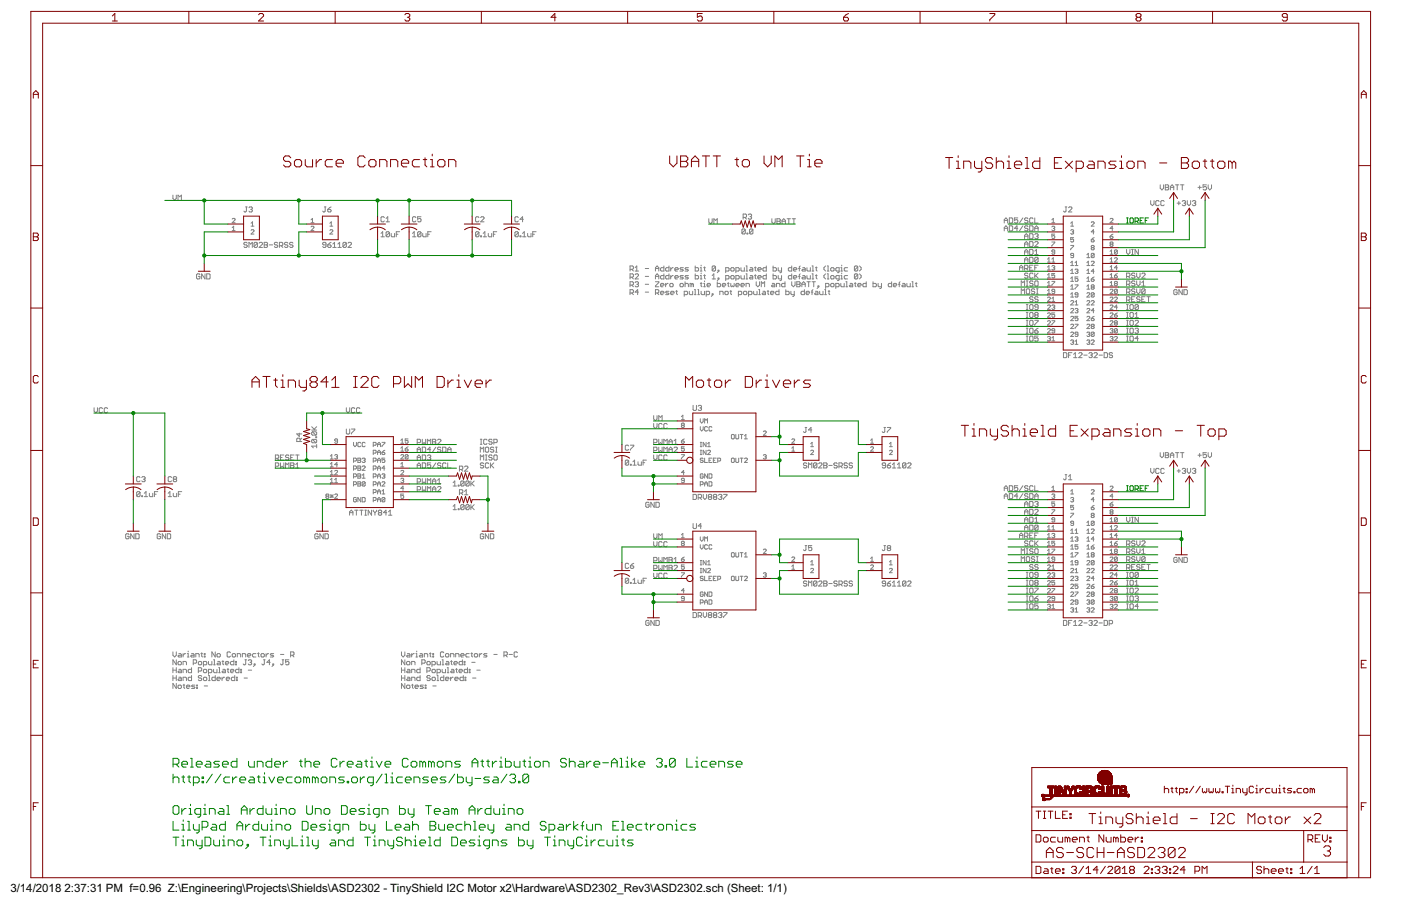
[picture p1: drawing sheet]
<svg xmlns="http://www.w3.org/2000/svg" width="432mm" height="279mm" viewBox="0 0 432 279" stroke-linecap="round" stroke-linejoin="round" font-family="sans-serif">
<defs><g id="words">
<g font-size="4">
<text x="3.2" y="275.2">3/14/2018</text>
<text x="19.9" y="275.2">2:37:31 PM f=0.96 Z:\Engineering\Projects\Shields\ASD2302 - TinyShield I2C Motor x2\Hardware\ASD2302_Rev3\ASD2302.sch (Sheet: 1/1)</text>
</g>
</g></defs>
<g fill="none" stroke="#808080" stroke-width=".31">
<path d="M357.6 57v1l.5 .6 .5-.6v-1M359.2 57h.7l.3 .3-.3 .5 .3 .5-.3 .3h-.7zM359.2 57.8h.7M360.7 58.6v-1.1l.6-.5 .5 .5v1.1M360.7 57.8h1.1M362.3 57h1M362.8 57v1.6M363.9 57h1M364.4 57v1.6M369.2 57.8h1.1M369.7 57.3v1M371.8 57h-1v.8l.5-.3 .5 .3v.5l-.2 .3h-.5l-.3-.3"/>
<path d="M372.4 57v1l.5 .6 .5-.6v-1M53.3 60.2v1l.5 .5 .5-.5v-1M54.9 61.7v-1.5l.5 .5 .5-.5v1.5M71.6 70.2l.4-.4v1.3M71.6 67.6l.2-.2 .7 .2-.9 1.1h.9M71.6 71.1h.9M75.7 63.8h.5M75.9 63.8v1.3l-.2 .3-.5-.3M76.2 75l-.3-.3h-.5l-.2 .3 .2 .5h.5l.3 .3-.3 .5h-.5l-.2-.3M76.7 64.1l.3-.3h.5l.3 .3-.3 .5M76.7 76.3v-1.6l.5 .6 .6-.6v1.6M77.2 64.6h.3"/>
<path d="M77.4 68.9l.4-.5v1.3M77.4 71.1l.2-.3 .7 .3-.9 1.1h.9M77.4 69.7h.9M77.5 64.6l.3 .3-.3 .5h-.5l-.3-.3M79.3 75l-.2-.3h-.6l-.2 .3v1M79.3 75v1l-.2 .3h-.6l-.2-.3M79.3 75l-1 1M79.9 75l.2-.3h.5l.3 .3v.3l-1 1h1M81.4 74.7h.8l.3 .3-.3 .5 .3 .5-.3 .3h-.8zM81.4 75.5h.8M83 75.5h1M85.6 75l-.3-.3h-.5l-.2 .6 .2 .2h.5l.3 .5-.3 .3h-.5l-.2-.3"/>
<path d="M86.1 75.8h.8l.3-.3v-.5l-.3-.3h-.8v1.6M86.6 75.8l.6 .5M88.7 75l-.2-.3h-.6l-.2 .6 .2 .2h.6l.2 .5-.2 .3h-.6l-.2-.3M90.3 75l-.3-.3h-.5l-.2 .6 .2 .2h.5l.3 .5-.3 .3h-.5l-.2-.3M95.9 70l.2-.2 .7 .2-.9 1.1h.9M95.9 68.7h.9M95.9 67.8l.4-.4v1.3M100 63.8h.5M100.2 63.8v1.3l-.2 .3-.6-.3M100.5 75.5h-.8l-.3-.2 .3-.6h.5l.3 .3v1l-.3 .3h-.5l-.3-.3M101 75.5h.8l.2 .5-.2 .3h-.5l-.3-.3zM101 64.6h.8l.2 .5-.2 .3h-.5l-.3-.3z"/>
<path d="M101.7 69.7h.9M101.7 71.1l.2-.3 .7 .3-.9 1.1h.9M101.7 68.9l.4-.5v1.3M102 74.7l-1 .8M102 63.8l-1 .8M102.6 76.3h1M102.6 75.3l.5-.6v1.6M104.1 76.3h1.1M104.1 75.3l.6-.6v1.6M106.7 75l-.2-.3h-.5l-.3 .3v1M106.7 75v1l-.2 .3h-.5l-.3-.3M106.7 75l-1 1"/>
<path d="M107.3 75l.2-.3h.6l.2 .3v.3l-1 1h1M117.4 72l.5-.5v1.5M117.4 73h1.1M118.5 67.1l-.3-.3h-.5l-.3 .3v1l.3 .3h.5l.3-.3M119 68.4h1M119 67.4l.5-.6v1.6M120 71.7v1l-.2 .3h-.5l-.3-.3M120 71.7l-.2-.2h-.5l-.3 .2v1M120 71.7l-1 1M120.6 72v.7l.2 .3h.8v-1M122.1 72.2h.5M123.2 71.5h-1.1v1.5"/>
<path d="M127.1 73h1.1M127.1 72l.6-.5v1.5M128.2 67.1l-.3-.3h-.5l-.3 .3v1l.3 .3h.5l.3-.3M129.8 71.7v1l-.3 .3h-.5l-.3-.3M129.8 71.7l-.3-.2h-.5l-.3 .2v1M129.8 66.8h-1.1v.8l.8-.2 .3 .2v.5l-.3 .3h-.5l-.3-.3M129.8 71.7l-1.1 1M130.3 72v.7l.2 .3h.8v-1M131.8 72.2h.6M132.9 71.5h-1.1v1.5M147.6 71.7v1l-.3 .3h-.5l-.2-.3M147.6 71.7l-.3-.2h-.5l-.2 .2v1"/>
<path d="M147.6 67.1l-.3-.3h-.5l-.2 .3v1l.2 .3h.5l.3-.3M147.6 71.7l-1 1M148.1 72.7h.3v.3h-.3zM148.1 67.1l.3-.3h.5l.3 .3v.3l-1.1 1h1.1M148.9 73h1.1M148.9 72l.5-.5v1.5M150.5 72v.7l.2 .3h.8v-1M152.1 72.2h.5M153.1 71.5h-1v1.5M159.7 67.1l-.2-.3h-.5l-.3 .3v1l.3 .3h.5l.2-.3M159.7 71.7v1l-.2 .3h-.5l-.3-.3M159.7 71.7l-.2-.2h-.5l-.3 .2v1"/>
<path d="M159.7 71.7l-1 1M160.3 72.7h.2v.3h-.2zM161.1 73h1M161.1 72l.5-.5v1.5M161.3 67.6h-1l.8-.8v1.6M162.6 72v.7l.3 .3h.8v-1M164.2 72.2h.5M165.2 71.5h-1v1.5M218.5 67.5v1l.5 .5 .5-.5v-1M220 69v-1.5l.6 .5 .5-.5v1.5M229 67.1h.8l.3-.3v-.5l-.3-.3h-.8v1.6M229.6 67.1l.5 .5"/>
<path d="M229.7 70.9l-.3-.3h-.5l-.2 .3v1M229.7 70.9v1l-.3 .3h-.5l-.2-.3M229.7 70.9l-1 1M230.2 71.9h.3v.3h-.3zM230.6 66.3l.3-.3h.5l.2 .3-.2 .5M231.1 66.8h.3M231.4 66.8l.2 .3-.2 .5h-.5l-.3-.3M232.1 70.9l-.3-.3h-.5l-.3 .3v1M232.1 70.9v1l-.3 .3h-.5l-.3-.3M232.1 70.9l-1.1 1M237.9 67.5v1l.5 .5 .5-.5v-1M239.5 67.5h.7l.3 .2-.3 .5 .3 .5-.3 .3h-.7z"/>
<path d="M239.5 68.2h.7M241 69v-1l.6-.5 .5 .5v1M241 68.2h1.1M242.6 67.5h1M243.1 67.5v1.5M244.2 67.5h1M244.7 67.5v1.5M309.5 70.4h1.1M309.5 68.8v-1.1l.5-.5 .6 .5v1.1M309.5 71.2v-1l.5-.6 .6 .6v1M309.5 68h1.1M311.1 67.2h.8l.2 .3v1l-.2 .3h-.8z"/>
<path d="M311.1 69.6h.8l.2 .3v1l-.2 .3h-.8zM313.7 70.4h-1l.7-.8v1.6M313.7 67.2h-1v.8l.7-.3 .3 .3v.5l-.3 .3h-.5l-.2-.3M315.3 67.2l-1.1 1.6M315.3 69.6l-1.1 1.6M315.8 72.9h1M315.8 75.3h1M315.8 73.6v-1l.5-.5 .5 .5v1M315.8 76.1v-1.1l.5-.5 .5 .5v1.1M315.8 78.5v-1.1l.5-.5 .5 .5v1.1M315.8 77.7h1M316.8 69.9l-.2-.3h-.5l-.3 .3 .3 .5h.5l.2 .3-.2 .5h-.5l-.3-.3"/>
<path d="M316.8 67.5l-.2-.3h-.5l-.3 .5 .3 .3h.5l.2 .5-.2 .3h-.5l-.3-.3M317.4 79.4h.7l.3 .2v1l-.3 .3h-.7zM317.4 76.9h.7l.3 .3v1l-.3 .3h-.7zM317.4 69.6h.7l.3 .3v1l-.3 .3h-.7zM317.4 72.1h.7l.3 .2v1.1l-.3 .2h-.7zM317.4 74.5h.7l.3 .3v1l-.3 .3h-.7zM318.4 67.5l-.3-.3h-.5l-.2 .3v1l.2 .3h.5l.3-.3M318.9 74.8l.3-.3h.5l.3 .3v.2l-1.1 1.1h1.1M318.9 70.4h1.1M318.9 67.2v1.6h1.1M318.9 71.2v-1l.5-.6 .6 .6v1M318.9 72.3l.3-.2h.5l.3 .2-.3 .6"/>
<path d="M318.9 77.4l.5-.5v1.6M318.9 78.5h1.1M319.4 72.9h.3M319.7 72.9l.3 .2-.3 .5h-.5l-.3-.2M320 79.6v1l-.3 .3h-.5l-.3-.3M320 79.6l-.3-.2h-.5l-.3 .2v1M320 79.6l-1.1 1M322.9 79.9l.4-.4v1.3M324.2 67.8l.4-.4v1.3M324.2 79.9l.4-.4v1.3M324.2 70l.6-.2 .3 .2-.3 .4M324.2 74.6h.9l-.9 1.4"/>
<path d="M324.2 68.7h.9M324.6 70.4h.2M324.8 70.4l.3 .3-.3 .4-.6-.2M325.1 72.2h-.9v.7l.6-.3 .3 .7-.3 .2-.6-.2M325.1 77.7h-.7l-.2-.2 .2-.4 .7 .2v.9l-.3 .2-.6-.2M328.3 63.8h.5M328.5 63.8v1.3l-.2 .3-.5-.3M329.3 64.1l.3-.3h.5l.3 .3v.2l-1.1 1.1h1.1M330 68.9l.5-.5v1.3M330 71.1l.7-.3 .2 .3-.2 .4M330 75.7h.9l-.9 1.3M330 69.7h.9"/>
<path d="M330.5 71.5h.2M330.7 71.5l.2 .2-.2 .5-.7-.2M330.9 73.3h-.9v.6l.5-.2 .4 .2-.2 .7-.7-.2M330.9 78.8h-.7l-.2-.2 .2-.5 .7 .3v.8l-.2 .3-.7-.3M335 78.6l.4-.5v1.4M335 79.5h.9M336.3 68.6l.2-.2 .7 .2-.9 1.1h.9M336.3 73.9h.7l.2 .5-.7 .2zM336.5 76.4l-.2-.3 .2-.4 .7 .2-.2 .5M336.5 76.4l-.2 .2 .2 .4 .7-.2-.2-.4M336.5 76.4h.5M337.2 73.3l-.9 .6"/>
<path d="M337.2 78.4v.8l-.2 .3-.7-.3M337.2 71.5h-.9l.7-.7v1.4M337.2 78.4l-.7-.3-.2 .3v.8M337.2 78.4l-.9 .8M342.1 67.6l.3-.2 .6 .2-.9 1.1h.9M342.1 72.9h.7l.2 .4-.6 .2zM342.1 77.5l.5-.4v1.3M342.1 79.9l.5-.4v1.3M342.1 78.4h.9M342.4 75.3l-.3-.2 .3-.5 .6 .2-.2 .5M342.4 75.3l-.3 .2 .3 .5 .6-.2-.2-.5M342.4 75.3h.4"/>
<path d="M343 70.4h-.9l.7-.6v1.3M343 72.2l-.9 .7M343.5 79.7l.2-.2 .7 .2-.9 1.1h.9M344.4 77.3l-.7-.2-.2 .2v.9M344.4 77.3v.9l-.3 .2-.6-.2M344.4 77.3l-.9 .9M347.2 76.9v1.1l.5 .5 .6-.5v-1.1M348.8 78.5h.5M348.8 76.9h.5M349 76.9v1.6M350.9 76.9v1.6l-1.1-1.6v1.6M354.6 61.9v1l.6 .5 .5-.5v-1"/>
<path d="M357.3 62.1l-.3-.2h-.5l-.3 .2v1.1l.3 .2h.5l.3-.2M358.8 62.1l-.2-.2h-.5l-.3 .2v1.1l.3 .2h.5l.2-.2M362.8 62.7h1M363.3 62.1v1.1M364.4 62.1l.2-.2h.5l.3 .2-.3 .6M364.9 62.7h.2M365.1 62.7l.3 .2-.3 .5h-.5l-.2-.2M365.9 61.9v1l.6 .5 .5-.5v-1M367.5 62.1l.3-.2h.5l.2 .2-.2 .6M368 62.7h.3M368.3 62.7l.2 .2-.2 .5h-.5l-.3-.2M61.6 84.7l-.2-.2h-.5l-.3 .2v1l.3 .3h.5l.2-.3v-.5h-.5"/>
<path d="M63.2 84.5v1.5l-1.1-1.5v1.5M63.7 84.5h.8l.2 .2v1l-.2 .3h-.8zM194.2 83.1h.8l.2-.3v-.5l-.2-.3h-.8v1.6M194.2 85.5h.8l.2-.3v-.5l-.2-.2h-.8v1.5M194.2 87.9h.8l.2-.2v-.6l-.2-.2h-.8v1.5M194.2 90.4h.8l.2-.3v-.5l-.2-.3h-.8v1.6M194.7 83.1l.5 .5M194.7 85.5l.5 .5M194.7 87.9l.5 .5M194.7 90.4l.5 .5M195.7 82.5l.6-.5v1.6M195.7 83.6h1.1"/>
<path d="M195.7 84.7l.3-.2h.5l.3 .2v.3l-1.1 1h1.1M195.7 87.1l.3-.2h.5l.3 .2-.3 .6M196.3 87.7h.2M196.5 87.7l.3 .2-.3 .5h-.5l-.3-.2M196.8 90.1h-1.1l.8-.8v1.6M198.9 82.8h1M198.9 85.2h1M198.9 87.7h1M198.9 90.1h1M202 90.4h.8l.3-.3v-.5l-.3-.3h-.8v1.6M202 82.8h1.1M202 83.6v-1.1l.5-.5 .6 .5v1.1"/>
<path d="M202 86v-1l.5-.5 .6 .5v1M202 86.9h1.1v.2l-1.1 1.1v.2h1.1M202 85.2h1.1M202.5 90.4l.6 .5M203.6 87.9h1l-.3-.5h-.5l-.2 .3v.5l.2 .2h.5M203.6 90.4h1l-.3-.6h-.5l-.2 .3v.5l.2 .3h.5M204.6 82v1.6h-.8l-.2-.3v-.5l.2-.3h.8M204.6 84.5v1.5h-.8l-.2-.3v-.5l.2-.2h.8M205.1 87.4v1M205.9 87.4l-.8 .5M206.2 82v1.6h-.8l-.3-.3v-.5l.3-.3h.8M206.2 84.5v1.5h-.8l-.3-.3v-.5l.3-.2h.8"/>
<path d="M206.2 89.8h-.8l-.3 .3 1.1 .5-.3 .3h-.8M206.4 87.7l.3-.3h.5l.3 .3v.5l-.3 .2h-.5l-.3-.2zM206.7 82.5v1.1M206.7 85v1M206.7 90.4h1.1l-.3-.6h-.5l-.3 .3v.5l.3 .3h.5M207.5 82.5l-.8 .6M207.5 85l-.8 .5M208 83.1h1l-.2-.6h-.5l-.3 .3v.5l.3 .3h.5M208 85.5h1l-.2-.5h-.5l-.3 .2v.5l.3 .3h.5M208.3 89.8h.5M208.5 89.6v1l.3 .3M209.8 87.4h.6l.2 .3v.5l-.2 .2h-.6l-.2-.2v-.5z"/>
<path d="M210.6 85h-.8l-.2 .2 .2 .3h.6l.2 .2-.2 .3h-.8M210.6 82.5h-.8l-.2 .3 .2 .3h.6l.2 .2-.2 .3h-.8M210.9 90.9h.8l.2-.3v-.5l-.2-.3h-.8v1.6M211.1 87.7l.3-.3h.5l.3 .3v.7M211.1 86.9v1.5M212.2 82.5h-.8l-.3 .3 .3 .3h.5l.3 .2-.3 .3h-.8M212.2 85h-.8l-.3 .2 .3 .3h.5l.3 .2-.3 .3h-.8M212.4 89.8v.8l.3 .3h.8v-1.1M213.2 87.7l-.5-.3v1M213.2 87.7v.7M213.2 87.7l.3-.3 .2 .3v.7M214 89.3h.3v1.6"/>
<path d="M214 90.9h.5M214.3 82v1.6h.8l.2-.3v-.5l-.2-.3h-.8M214.3 84.5v1.5h.8l.2-.3v-.5l-.2-.2h-.8M215.1 89.3h.2v1.6M215.1 90.9h.5M215.8 83.6h.6M215.8 82.5h.3v1.1M215.8 85h.3v1M215.8 86h.6M215.8 87.4h.6M216.1 81.8v.2M216.1 84.2v.3"/>
<path d="M216.1 87.1v1.1l.3 .2M216.1 89.8v.8l.3 .3h.7v-1.1M216.9 82.5h.5M216.9 87.4h.2v1M216.9 85h.5M216.9 88.4h.5M217.1 82.3v1l.3 .3M217.1 84.7v1l.3 .3M217.1 86.6v.3M217.7 90.9h.7l.3-.3v-.5l-.3-.3h-.7v1.6M217.9 87.9h1.1l-.3-.5h-.5l-.3 .3v.5l.3 .2h.5M219.5 90.6h.3v.3h-.3z"/>
<path d="M219.5 86h1M219.5 85l.5-.5v1.5M219.8 90.9l-.6 .5M220.5 82.3l-.2-.3h-.5l-.3 .3v1M220.5 82.3v1l-.2 .3h-.5l-.3-.3M220.5 82.3l-1 1M221.1 86.9v1.5h.7l.3-.2v-.5l-.3-.3h-.7M221.3 83.3h.3v.3h-.3zM221.3 85.7h.3v.3h-.3zM221.6 83.6l-.5 .5M221.6 86l-.5 .5M221.8 90.9v-1.1h.8l.3 .3v.8"/>
<path d="M222.6 87.9h1.1l-.3-.5h-.5l-.3 .3v.5l.3 .2h.5M223.4 90.1l.3-.3h.5l.3 .3v.5l-.3 .3h-.5l-.3-.3zM223.7 83.6h.8l.2-.3v-.5l-.2-.3h-.8v1.6M223.7 86h.8l.2-.3v-.5l-.2-.2h-.8v1.5M224.2 87.4h.5M224.5 87.1v1.1l.2 .2M225 89.8h.5M225.2 82.8l.3-.3h.5l.3 .3v.5l-.3 .3h-.5l-.3-.3zM225.2 85.2l.3-.2h.5l.3 .2v.5l-.3 .3h-.5l-.3-.3zM225.2 87.4v.8l.3 .2 .2-.2 .3 .2 .3-.2v-.8M225.2 89.6v1l.3 .3M226.8 83.6h.8l.2-.3v-.5l-.2-.3h-.8v1.6"/>
<path d="M226.8 86h.8l.2-.3v-.5l-.2-.2h-.8v1.5M226.8 87.9h1l-.2-.5h-.5l-.3 .3v.5l.3 .2h.5M227.6 90.9h.8l.2-.3v-.5l-.2-.3h-.8v1.6M228.4 82.5v.8l.2 .3h.8v-1.1M228.4 85v.7l.2 .3h.8v-1M228.4 87.9h1l-.2-.5h-.6l-.2 .3v.5l.2 .2h.6M229.2 90.1l.2-.3h.5l.3 .3v.5l-.3 .3h-.5l-.2-.3zM229.9 82h.3v1.6M229.9 83.6h.5M229.9 84.5h.3v1.5M229.9 86h.5M229.9 88.4v-1h.8l.3 .3v.7"/>
<path d="M230.7 90.9h.8l.3-.3v-.5l-.3-.3h-.8v1.6M231.2 82.5h.6l.2 .3v.8h-.8l-.2-.3 .2-.2h.8M231.2 85h.6l.2 .2v.8h-.8l-.2-.3 .2-.2h.8M232.3 89.8v.8l.2 .3h.8v-1.1M232.5 82.5h.6M232.5 85h.6M232.8 82.3v1l.3 .3M232.8 84.7v1l.3 .3M233.1 86.9v1l.5 .5 .5-.5v-1M233.6 83.1h1l-.2-.6h-.6l-.2 .3v.5l.2 .3h.6M233.6 85.5h1l-.2-.5h-.6l-.2 .2v.5l.2 .3h.6M233.8 89.3h.3v1.6"/>
<path d="M233.8 90.9h.6M234.6 88.4v-1.5l.5 .5 .6-.5v1.5M235.1 89.8h.6l.2 .3v.8h-.8l-.2-.3 .2-.2h.8M236.2 82v1.6h-.8l-.3-.3v-.5l.3-.3h.8M236.2 84.5v1.5h-.8l-.3-.3v-.5l.3-.2h.8M236.5 89.8h.5M236.7 89.6v1l.3 .3M237.5 90.4h1l-.2-.6h-.5l-.3 .3v.5l.3 .3h.5M238 87.4h.5l.3 .3v.7h-.8l-.2-.2 .2-.3h.8M238.3 82v1.6h.8l.2-.3v-.5l-.2-.3h-.8M238.3 84.5v1.5h.8l.2-.3v-.5l-.2-.2h-.8M239.3 88.4v-1h.8l.3 .3v.7"/>
<path d="M239.8 82.5v.8l.3 .3h.8M239.8 85v.7l.3 .3h.8M240.1 89.3v1.6h-.8l-.2-.3v-.5l.2-.3h.8M240.9 82.5v1.3l-.5 .3M240.9 85v1.3l-.5 .2M241.9 86.9v1.5h-.7l-.3-.2v-.5l.3-.3h.7M242.2 89.3v1.6h.8l.2-.3v-.5l-.2-.3h-.8M243.8 89.8v.8l.2 .3h.8M244 82v1.6h-.8l-.2-.3v-.5l.2-.3h.8M244 84.5v1.5h-.8l-.2-.3v-.5l.2-.2h.8M244 86.9v1l.5 .5 .5-.5v-1M244.5 83.1h1.1l-.3-.6h-.5l-.3 .3v.5l.3 .3h.5"/>
<path d="M244.5 85.5h1.1l-.3-.5h-.5l-.3 .2v.5l.3 .3h.5M244.8 89.8v1.3l-.5 .3M245.6 86.9h.8l.2 .2-.2 .6 .2 .5-.2 .2h-.8zM245.6 87.7h.8M246.1 82.8h.5M246.1 85.2h.5M246.6 82l-.2 .3v1.3M246.6 84.5l-.2 .2v1.3M247.1 88.4v-1l.6-.5 .5 .5v1M247.1 87.7h1.1M247.4 82.5h.5l.3 .3v.8h-.8l-.3-.3 .3-.2h.8M247.4 85h.5l.3 .2v.8h-.8l-.3-.3 .3-.2h.8"/>
<path d="M247.9 89.3v1.6h-.8l-.2-.3v-.5l.2-.3h.8M248.5 90.4h1l-.3-.6h-.5l-.2 .3v.5l.2 .3h.5M248.7 82.5v.8l.3 .3h.7v-1.1M248.7 85v.7l.3 .3h.7v-1M248.7 86.9h1M249.2 86.9v1.5M250 90.1h.5M250.3 82h.2v1.6M250.3 83.6h.5M250.3 84.5h.2v1.5M250.3 86h.5M250.3 86.9h1"/>
<path d="M250.5 89.3l-.2 .3v1.3M250.8 86.9v1.5M251.3 82.5h.5M251.3 85h.5M251.3 89.8h.5l.3 .3v.8h-.8l-.2-.3 .2-.2h.8M251.6 82.3v1l.2 .3M251.6 84.7v1l.2 .3M252.1 88.2h.3v.2h-.3zM252.4 88.4l-.6 .6M252.6 89.8v.8l.3 .3h.8v-1.1M254.2 89.3h.2v1.6M254.2 90.9h.5"/>
<path d="M254.4 82l-.5 .5v.6l.5 .5M254.4 84.5l-.5 .5v.5l.5 .5M254.5 88.4h.7l.3-.2v-.5l-.3-.3h-.7v1.6M255 82h.2v1.6M255 83.6h.5M255 84.5h.2v1.5M255 86h.5M255.2 89.8h.6M255.5 89.6v1l.3 .3M256 82.8l.3-.3h.5l.3 .3v.5l-.3 .3h-.5l-.3-.3zM256 85.2l.3-.2h.5l.3 .2v.5l-.3 .3h-.5l-.3-.3zM256.3 87.4h.5l.3 .3v.5l-.3 .2h-.5l-.3-.2v-.5z"/>
<path d="M257.6 88.4h.8l.2-.2v-.5l-.2-.3h-.8v1.6M258.6 83.6h-.7l-.3-.3v-.5l.3-.3h.7v1.3l-.5 .3M258.6 86h-.7l-.3-.3v-.5l.3-.2h.7v1.3l-.5 .2M259.1 83.6h.6M259.1 82.5h.3v1.1M259.1 85h.3v1M259.1 87.4v.8l.3 .2h.8v-1M259.1 86h.6M259.4 81.8v.2M259.4 84.2v.3M260.7 86.9h.3v1.5M260.7 88.4h.5"/>
<path d="M261.2 82.5h-.7l-.3 .3v.5l.3 .3h.7M261.2 85h-.7l-.3 .2v.5l.3 .3h.7M262 87.4h.5l.3 .3v.7h-.8l-.2-.2 .2-.3h.8M263.3 87.4h.5M263.6 87.1v1.1l.2 .2M264.4 82.3l-.3-.3h-.5l-.3 .3v1M264.4 82.3v1l-.3 .3h-.5l-.3-.3M264.4 84.7l-.3-.2h-.5l-.3 .2v1M264.4 84.7v1l-.3 .3h-.5l-.3-.3M264.4 87.9h1l-.2-.5h-.6l-.2 .3v.5l.2 .2h.6M264.4 82.3l-1.1 1M264.4 84.7l-1.1 1"/>
<path d="M264.9 82l.5 .5v.6l-.5 .5M264.9 84.5l.5 .5v.5l-.5 .5M267 86.9v1.5h-.8l-.3-.2v-.5l.3-.3h.8M269.1 86.9v1.5h.8l.2-.2v-.5l-.2-.3h-.8M270.6 87.4v.8l.3 .2h.8M271.7 87.4v1.3l-.6 .3M274.8 86.9v1.5h-.8l-.2-.2v-.5l.2-.3h.8M275.3 87.9h1.1l-.3-.5h-.5l-.3 .3v.5l.3 .2h.5M276.9 87.7h.5M277.4 86.9l-.2 .2v1.3M278.2 87.4h.5l.3 .3v.7h-.8l-.3-.2 .3-.3h.8M279.5 87.4v.8l.3 .2h.7v-1"/>
<path d="M281.1 86.9h.2v1.5M281.1 88.4h.5M282.1 87.4h.5M282.4 87.1v1.1l.2 .2M314.2 82.6h1.1M314.2 83.3v-1l.5-.5 .6 .5v1M314.7 88.2v-1.6l.6 .6 .5-.6v1.6M314.7 90.6v-1.5l.6 .5 .5-.5v1.5M315.8 82.8h.8l.2-.2v-.6l-.2-.2h-.8v1.5M315.8 80.9v-1l.5-.5 .5 .5v1M315.8 80.1h1M316.3 89.3l.3-.2h.5l.3 .2v1.1l-.3 .2h-.5l-.3-.2z"/>
<path d="M316.3 88.2h.5M316.3 86.6h.5M316.3 95.5h.5M316.3 93.9h.5M316.3 97.9h.5M316.3 96.4h.5M316.3 98.8h.5M316.3 82.8l.5 .5M316.6 86.6v1.6M316.6 93.9v1.6M316.6 96.4v1.5M316.6 98.8v1.6"/>
<path d="M316.8 84.5l-.2-.3h-.5l-.3 .3 .3 .5h.5l.2 .3-.2 .5h-.5l-.3-.3M317.4 99l.2-.2h.5l.3 .2v1.1l-.3 .3h-.5l-.2-.3zM317.4 94.2l.2-.3h.5l.3 .3v1l-.3 .3h-.5l-.2-.3zM317.4 82.6h.5M317.4 96.6l.2-.2h.5l.3 .2v1.1l-.3 .2h-.5l-.2-.2zM318.4 81.8h-1v1.5h1M318.4 84.5l-.3-.3h-.5l-.2 .3v1l.2 .3h.5l.3-.3M318.4 86.9l-.3-.3h-.5l-.2 .6 .2 .2h.5l.3 .5-.3 .3h-.5l-.2-.3M318.4 91.8l-.3-.3h-.5l-.2 .3 .2 .5h.5l.3 .2-.3 .5h-.5l-.2-.2M318.9 89.3l-.2-.2h-.6l-.2 .2 .2 .6h.6l.2 .2-.2 .5h-.6l-.2-.2M318.9 82.6h.5M318.9 84.2v1.6"/>
<path d="M318.9 98.8h1.1l-1.1 1.6M319.2 97.1l-.3 .3 .3 .5h.5l.3-.2-.3-.6M319.2 97.1h.5M319.2 86.6h.5l.3 .3v1l-.3 .3h-.5l-.3-.3v-1zM319.2 97.1l-.3-.2 .3-.5h.5l.3 .2-.3 .5M319.2 85l.8 .8M319.4 90.6h.6M319.4 89.1h.6M319.7 89.1v1.5M320 94.7h-.8l-.3-.3 .3-.5h.5l.3 .3v1l-.3 .3h-.5l-.3-.3M320 81.8h-1.1v1.5M320 91.8l-.3-.3h-.5l-.3 .3 .3 .5h.5l.3 .2-.3 .5h-.5l-.3-.2"/>
<path d="M320 84.2l-1.1 1.1M322.9 88.1h.8M322.9 94.3l.2-.2 .6 .2-.8 1.1h.8M322.9 82.4l.4-.5v1.3M322.9 84.8l.4-.5v1.4M322.9 87.2l.4-.4v1.3M322.9 89.6l.4-.4v1.4M322.9 91.9l.2-.3 .6 .3-.8 1.1h.8M322.9 96.7l.2-.2 .6 .2-.8 1.1h.8M322.9 99.1l.2-.2 .6 .2-.8 1.2h.8M322.9 80.8h.8M322.9 83.2h.8"/>
<path d="M322.9 85.7h.8M322.9 90.6h.8M324.2 94.3l.6-.2 .3 .2-.3 .4M324.2 92.1l.4-.5v1.4M324.2 82.1l.6-.2 .3 .2-.3 .5M324.2 86.8h.9l-.9 1.3M324.2 98.9h.9l-.9 1.4M324.2 80.8h.9M324.2 93h.9M324.6 82.6h.2M324.6 94.7h.2M324.8 82.6l.3 .2-.3 .4-.6-.2"/>
<path d="M324.8 94.7l.3 .3-.3 .4-.6-.2M325.1 89.9h-.7l-.2-.3 .2-.4 .7 .2v.9l-.3 .3-.6-.3M325.1 84.3h-.9v.7l.6-.2 .3 .7-.3 .2-.6-.2M325.1 96.5h-.9v.7l.4-.3 .5 .3-.3 .6-.6-.2M330 81l.5-.4v1.3M330 83.4l.5-.4v1.3M330 85.9l.5-.5v1.4M330 88.3l.5-.5v1.4M330 90.7l.5-.4v1.3M330 92.9l.2-.2 .7 .2-.9 1.1h.9M330 95.4l.2-.3 .7 .3-.9 1.1h.9M330 97.8l.2-.2 .7 .2-.9 1.1h.9"/>
<path d="M330 81.9h.9M330 84.3h.9M330 86.8h.9M330 89.2h.9M330 91.6h.9M331.3 81l.5-.4v1.3M331.3 93.2l.5-.5v1.3M331.3 83.2l.7-.2 .2 .2-.2 .5M331.3 87.8h.9l-.9 1.4M331.3 95.4l.7-.3 .2 .3-.2 .4M331.3 100h.9l-.9 1.3M331.3 81.9h.9"/>
<path d="M331.3 94h.9M331.8 83.7h.2M331.8 95.8h.2M332 95.8l.2 .2-.2 .5-.7-.3M332 83.7l.2 .2-.2 .4-.7-.2M332.2 85.4h-.9v.7l.5-.2 .4 .2-.2 .7-.7-.3M332.2 90.9h-.6l-.3-.2 .3-.4 .6 .2v.9l-.2 .2-.7-.2M332.2 97.6h-.9v.6l.5-.2 .4 .2-.2 .7-.7-.2M335 81l.4-.4v1.3M335 83.4l.4-.4v1.3M335 85.9l.4-.5v1.4M335 88.3l.4-.5v1.4"/>
<path d="M335 90.5l.2-.2 .7 .2-.9 1.1h.9M335 92.9l.2-.2 .7 .2-.9 1.1h.9M335 95.4l.2-.3 .7 .3-.9 1.1h.9M335 97.8l.2-.2 .7 .2-.9 1.1h.9M335 81.9h.9M335 84.3h.9M335 86.8h.9M335 89.2h.9M336.3 80.8l.2-.2 .7 .2-.9 1.1h.9M336.3 86.1h.7l.2 .4-.7 .3zM336.3 92.9l.2-.2 .7 .2-.9 1.1h.9M336.3 98.2h.7l.2 .5-.7 .2z"/>
<path d="M336.5 88.5l-.2-.2 .2-.5 .7 .3-.2 .4M336.5 88.5l-.2 .2 .2 .5 .7-.2-.2-.5M336.5 88.5h.5M337.2 90.5v.9l-.2 .2-.7-.2M337.2 83.7h-.9l.7-.7v1.3M337.2 95.8h-.9l.7-.7v1.4M337.2 90.5l-.2-.2-.7 .2v.9M337.2 85.4l-.9 .7M337.2 90.5l-.9 .9M337.2 97.6l-.9 .6M342.1 88.1h.9M342.1 89.4l.3-.2 .6 .2-.9 1.2h.9"/>
<path d="M342.1 91.9l.3-.3 .6 .3-.9 1.1h.9M342.1 94.3l.3-.2 .6 .2-.9 1.1h.9M342.1 96.7l.3-.2 .6 .2-.9 1.1h.9M342.1 99.1l.3-.2 .6 .2-.9 1.2h.9M342.1 82.4l.5-.5v1.3M342.1 84.8l.5-.5v1.4M342.1 87.2l.5-.4v1.3M342.1 80.8h.9M342.1 83.2h.9M342.1 85.7h.9M343.5 85h.6l.3 .5-.7 .2zM343.5 97.2h.6l.3 .4-.7 .2z"/>
<path d="M343.5 91.9l.2-.3 .7 .3-.9 1.1h.9M343.7 87.4l-.2 .3 .2 .4 .7-.2-.3-.5M343.7 87.4l-.2-.2 .2-.4 .7 .2-.3 .4M343.7 99.6l-.2-.2 .2-.5 .7 .2-.3 .5M343.7 99.6l-.2 .2 .2 .5 .7-.3-.3-.4M343.7 87.4h.4M343.7 99.6h.4M344.4 84.3l-.9 .7M344.4 89.4l-.7-.2-.2 .2v.9M344.4 89.4v.9l-.3 .3-.6-.3M344.4 82.6h-.9l.6-.7v1.3M344.4 94.7h-.9l.6-.6v1.3"/>
<path d="M344.4 89.4l-.9 .9M344.4 96.5l-.9 .7M347.2 87.7h.8l.3-.3v-.5l-.3-.3h-.8v1.6M347.2 90.1h.8l.3-.2v-.6l-.3-.2h-.8v1.5M347.2 85.3h.8l.3-.3v-.5l-.3-.3h-.8v1.6M347.2 92.5h.8l.3-.2v-.5l-.3-.3h-.8v1.5M347.2 95.5h.5M347.2 93.9h.5M347.2 97.9h.5M347.2 96.4h.5M347.2 98.8h.5M347.5 93.9v1.6"/>
<path d="M347.5 96.4v1.5M347.5 98.8v1.6M347.7 92.5l.6 .5M347.7 87.7l.6 .5M347.7 85.3l.6 .5M347.7 90.1l.6 .5M348.3 94.2l.2-.3h.5l.3 .3v1l-.3 .3h-.5l-.2-.3zM348.5 98.8h.5l.3 .2v1.1l-.3 .3h-.5l-.2-.3v-1.1zM348.5 96.4h.5l.3 .2v1.1l-.3 .2h-.5l-.2-.2v-1.1zM348.8 92.3h.5M349.8 84.5l-.3-.3h-.5l-.2 .3 .2 .5h.5l.3 .3-.3 .5h-.5l-.2-.3M349.8 89.3l-.3-.2h-.5l-.2 .2 .2 .6h.5l.3 .2-.3 .5h-.5l-.2-.2"/>
<path d="M349.8 86.9l-.3-.3h-.5l-.2 .3 .2 .5h.5l.3 .3-.3 .5h-.5l-.2-.3M349.8 91.5h-1v1.5h1M349.8 97.9h1.1M349.8 99l.3-.2h.5l.3 .2v.3l-1.1 1.1h1.1M349.8 96.9l.5-.5v1.5M350.3 84.2v1.1l.6 .5 .5-.5v-1.1M350.3 86.6v1.1l.6 .5 .5-.5v-1.1M350.3 89.1v1l.6 .5 .5-.5v-1M350.9 94.2l-.3-.3h-.5l-.3 .3v1M350.9 94.2v1l-.3 .3h-.5l-.3-.3M350.9 94.2l-1.1 1M351.4 91.8l-.3-.3h-.5l-.3 .3 .3 .5h.5l.3 .2-.3 .5h-.5l-.3-.2"/>
<path d="M351.9 84.5l.3-.3h.5l.2 .3v.2l-1 1.1h1M351.9 88.2h1M351.9 92.3h.5M351.9 87.2l.5-.6v1.6M352.9 89.3v1.1l-.2 .2h-.5l-.3-.2M352.9 89.3l-1 1.1M352.9 89.3l-.2-.2h-.5l-.3 .2v1.1M352.9 91.5h-1v1.5h1M353.5 91.5h1M354 91.5v1.5M362.8 89.6l-.2-.3h-.6l-.2 .3v1l.2 .3h.6l.2-.3v-.5h-.5M364.4 89.3v1.6l-1.1-1.6v1.6"/>
<path d="M364.9 89.3h.8l.3 .3v1l-.3 .3h-.8zM316.3 100.4h.5M316.3 102.8h.5M316.3 101.2h.5M316.3 105.2h.5M316.3 103.7h.5M316.6 101.2v1.6M316.6 103.7v1.5M317.4 103.9l.2-.2h.5l.3 .2v1l-.3 .3h-.5l-.2-.3zM317.4 101.5l.2-.3h.5l.3 .3v1l-.3 .3h-.5l-.2-.3zM318.9 102h.8l.3 .5-.3 .3h-.5l-.3-.3zM320 103.7h-1.1v.7l.8-.2 .3 .2v.5l-.3 .3h-.5l-.3-.3"/>
<path d="M320 101.2l-1.1 .8M322.9 101.6l.2-.3 .6 .3-.8 1.1h.8M322.9 104l.6-.2 .2 .2-.2 .4M323.3 104.4h.2M323.5 104.4l.2 .3-.2 .4-.6-.2M324.2 104.2l.4-.4v1.3M324.2 105.1h.9M325.1 102h-.7l-.2-.2 .2-.5 .7 .3v.9l-.3 .2-.6-.2M327.8 108.8h.7l.3 .2v1l-.3 .3h-.7zM329.3 109.5h.6M330 100.2l.2-.2 .7 .2-.9 1.1h.9M330 102.6l.2-.2 .7 .2-.9 1.2h.9"/>
<path d="M330 105.1l.7-.3 .2 .3-.2 .4M330.4 108.8h-1.1v1.5M330.5 105.5h.2M330.7 105.5l.2 .2-.2 .5-.7-.2M330.9 109.3l.5-.5v1.5M330.9 110.3h1M331.3 105.3l.5-.5v1.4M331.3 106.2h.9M332.2 103.1h-.6l-.3-.2 .3-.5 .6 .2v.9l-.2 .3-.7-.3M332.5 109l.2-.2h.5l.3 .2v.3l-1 1h1M334 109.5h1.1M335 100.2l.2-.2 .7 .2-.9 1.1h.9"/>
<path d="M335 102.6l.7-.2 .2 .2-.2 .5M335 105.1l.7-.3 .2 .3-.2 .4M335.4 103.1h.3M335.4 105.5h.3M335.6 109l.3-.2h.5l.2 .2-.2 .5M335.7 103.1l.2 .2-.2 .5-.7-.3M335.7 105.5l.2 .2-.2 .5-.7-.2M336.1 109.5h.3M336.3 105.1l.2-.3 .7 .3-.9 1.1h.9M336.4 109.5l.2 .3-.2 .5h-.5l-.3-.3M336.5 100.6l-.2-.2 .2-.4 .7 .2-.2 .4M336.5 100.6l-.2 .3 .2 .4 .7-.2-.2-.5"/>
<path d="M336.5 100.6h.5M337.2 109l.2-.2h.5l.3 .2v.3l-1 1h1M337.2 102.6v.9l-.2 .3-.7-.3M337.2 102.6l-.2-.2-.7 .2v.9M337.2 102.6l-.9 .9M338.7 109.5h1.1M340.3 108.8h.8l.2 .2v1l-.2 .3h-.8zM342.1 101.6l.7-.3 .2 .3-.2 .4M342.1 104l.7-.2 .2 .2-.2 .4M342.6 102h.2M342.6 104.4h.2M342.8 102l.2 .2-.2 .5-.7-.2"/>
<path d="M342.8 104.4l.2 .3-.2 .4-.7-.2M342.9 109l-.3-.2h-.5l-.2 .2 .2 .5h.5l.3 .3-.3 .5h-.5l-.2-.3M343.5 104l.2-.2 .7 .2-.9 1.1h.9M344.4 101.6l-.7-.3-.2 .3v.9M344.4 101.6v.9l-.3 .2-.6-.2M344.4 101.6l-.9 .9M347.2 100.4h.5M347.2 102.8h.5M347.2 101.2h.5M347.2 105.2h.5M347.2 103.7h.5M347.5 101.2v1.6"/>
<path d="M347.5 103.7v1.5M348.3 103.9l.2-.2h.5l.3 .2v1l-.3 .3h-.5l-.2-.3zM348.5 101.2h.5l.3 .3v1l-.3 .3h-.5l-.2-.3v-1zM349.8 101.5l.3-.3h.5l.3 .3-.3 .5M350.3 102h.3M350.6 102l.3 .3-.3 .5h-.5l-.3-.3M350.9 104.4h-1.1l.8-.7v1.5M29 125.8v1l.5 .5 .5-.5v-1M31.6 126l-.3-.2h-.5l-.2 .2v1l.2 .3h.5l.3-.3M33.2 126l-.3-.2h-.5l-.3 .2v1l.3 .3h.5l.3-.3M92.2 133.6v1l-.7-.8h1.5M92.5 136.2v-.8l-.3-.3h-.5l-.2 .3v.8h1.5"/>
<path d="M93 135.1l-.5 .5M96.1 132.6h1.5M96.1 131.6l1 1M96.3 135.5l-.2 .3v.5l.2 .2h1M96.3 133.2h1l.3 .2v.5l-.3 .3M96.3 135.5h1l.3 .3v.5l-.3 .2M96.3 133.2l-.2 .2v.5l.2 .3h1M96.3 135.5l1 1M96.3 133.2l1 1M97.3 134.7h.3v.3h-.3zM97.6 137.6h-1.5l.5 .5M97.6 137.1v1"/>
<path d="M97.6 131.6l-.8 .8M104 136l-.9-.2 .3-.4 .6 .2v.9l-.2 .2-.7-.2M106.7 125.8v1l.6 .5 .5-.5v-1M106.7 132.3v1.3l.3 .3h.5l.3-.3v-1.3M108.3 132.3h1l-1 1.6M109 136.4v.9l.4 .5 .5-.5v-.9M109.3 126l-.2-.2h-.5l-.3 .2v1l.3 .3h.5l.2-.3M110.9 126l-.3-.2h-.5l-.2 .2v1l.2 .3h.5l.3-.3M111.2 136.7l-.2-.3-.7 .3v.8l.2 .3 .7-.3M112.5 136.7l-.2-.3-.7 .3v.8l.3 .3 .6-.3M115 137.3l.9-.2-.2-.7h-.7v1.4M115 139.7h.7l.2-.6-.9-.2v1.3"/>
<path d="M116.4 137.8v-.9l.4-.5 .5 .5v.9M116.4 139.5h.9M116.4 137.1h.9M117.7 136.4h.9l-.9 1.4M117.7 139.5h.7l.2 .5-.7 .2zM118.6 138.9l-.9 .6M123.5 136.7h.9M123.5 139.1h.9M123.5 135.8l.5-.4v1.3M123.5 138.2l.5-.4v1.3M124.9 138.5h.6l.3 .4-.7 .2zM125.8 135.4h-.9v.6l.4-.2 .5 .2-.3 .7-.6-.2"/>
<path d="M125.8 137.8l-.9 .7M128.6 138.7h1M128.6 136.5h.8l.2-.3v-.5l-.2-.2h-.8v1.5M128.6 139.4v-1l.5-.5 .5 .5v1M130.2 137.9h.7l.3 .3v1l-.3 .2h-.7zM130.2 135.5v1.5l.5-.5 .5 .5v-1.5M131.7 137v-1.5l.5 .5 .6-.5v1.5M132.8 138.7h-1.1l.8-.8v1.5M133.3 135.5h.8l.2 .2-.2 .5 .2 .6-.2 .2h-.8zM133.3 136.2h.8M134.3 137.9l-1 1.5M134.9 135.7l.2-.2h.5l.3 .2v.3l-1 1h1"/>
<path d="M135.9 138.2l-.3-.3h-.5l-.2 .3 .2 .5h.5l.3 .2-.3 .5h-.5l-.2-.2M136.4 137.9h.8l.3 .3v1l-.3 .2h-.8zM138 138.7h1M138 139.4v-1l.5-.5 .5 .5v1M148 139.4v-1.5l.5 .5 .6-.5v1.5M148 137h.5M148 135.5h.5M148.3 135.5v1.5M149.6 138.2l.3-.3h.5l.2 .3v1l-.2 .2h-.5l-.3-.2zM150.1 135.7l-.2-.2h-.6l-.2 .2v1.1l.2 .2h.6l.2-.2M151.7 135.7l-.3-.2h-.5l-.3 .5 .3 .2h.5l.3 .6-.3 .2h-.5l-.3-.2M152.2 138.2l-.3-.3h-.5l-.2 .3 .2 .5h.5l.3 .2-.3 .5h-.5l-.2-.2"/>
<path d="M152.2 136.5h.8l.2-.3v-.5l-.2-.2h-.8v1.5M152.7 137.9h.5M152.7 139.4h.5M153 137.9v1.5M193.8 137.5l-.3-.2h-.5l-.3 .2v1.1l.3 .2h.5l.3-.2M194.3 137.3h1l-1 1.5M201.5 138.9h.7l.3-.2v-.5l-.3-.3h-.7v1.5M201.5 136.5h.7l.3-.3v-.5l-.3-.2h-.7v1.5M201.5 130.6v1l.5 .6 .5-.6v-1M201.5 128.2v1l.5 .5 .5-.5v-1M203 129.7v-1.5l.6 .5 .5-.5v1.5M203 135.5v1.5l.6-.5 .5 .5v-1.5"/>
<path d="M203 137.9v1.5l.6-.5 .5 .5v-1.5M204.1 130.9l-.3-.3h-.5l-.3 .3v1l.3 .3h.5l.3-.3M204.6 137v-1.5l.5 .5 .5-.5v1.5M204.6 139.4v-1.5l.5 .5 .5-.5v1.5M205.6 130.9l-.2-.3h-.5l-.3 .3v1l.3 .3h.5l.2-.3M206.2 138.7h1M206.2 136.2h1M206.2 137v-1l.5-.5 .5 .5v1M206.2 139.4v-1l.5-.5 .5 .5v1M207.7 138.2l.3-.3h.5l.3 .3v.2l-1.1 1h1.1M207.7 137h1.1M207.7 136l.6-.5v1.5"/>
<path d="M210 136h.7l.2 .5-.7 .2zM210 128.5l.5-.4v1.3M210 129.4h.9M210.2 131.2l-.2-.3 .2-.4 .7 .2-.2 .5M210.2 131.2l-.2 .2 .2 .4 .7-.2-.2-.4M210.2 131.2h.5M210.9 137.8h-.9v.7l.5-.3 .4 .3-.2 .6-.7-.2M210.9 135.4l-.9 .6M213.6 125v1.3l.3 .3h.5l.3-.3v-1.3M215.2 125.3l.2-.3h.6l.2 .3-.2 .5M215.7 125.8h.3M215.8 129.1v.9l.5 .5 .4-.5v-.9"/>
<path d="M215.8 131.6v.9l.5 .4 .4-.4v-.9M215.8 137.8h.5M215.8 136.4h.5M215.8 138.9h.5M216 125.8l.2 .2-.2 .6h-.6l-.2-.3M216 136.4v1.4M216 138.9v1.3M217.2 130.5v-1.4l.4 .5 .5-.5v1.4M217.6 136.4v1.4l-.9-1.4v1.4M217.6 138.9v1.3l-.9-1.3v1.3M218.1 131.8l-.3-.2-.6 .2v.9l.2 .2 .7-.2M218.1 139.1l.2-.2 .7 .2-.9 1.1h.9"/>
<path d="M218.1 137.8h.9M218.1 136.9l.4-.5v1.4M219.4 131.8l-.2-.2-.7 .2v.9l.2 .2 .7-.2M225.4 134.2l.3-.2 .6 .2v.9l-.2 .2-.7-.2zM226.8 134v1.1l.2 .2 .7-.2v-1.1M228.1 134h.9M228.6 134v1.3M229.4 134.4l.5-.4v1.3M229.4 135.3h1M235.3 133.1l.2-.2 .7 .2-.9 1.2h.9M244 135.6l.2-.2 .7 .2-.9 1.1h.9M244 139.1h.9"/>
<path d="M244 138.2l.5-.4v1.3M248.1 131.8h.6M248.4 131.8v1.3l-.3 .3-.5-.3M249.9 136.9l.4-.5v1.4M249.9 139.1l.2-.2 .6 .2-.8 1.1h.8M249.9 137.8h.8M250.2 132.6h-1l.8-.8v1.6M268.3 135.8l.5-.4v1.3M268.3 138l.2-.2 .7 .2-.9 1.1h.9M268.3 136.7h.9M272.4 131.8h.5M272.7 131.8v1.3l-.3 .3-.5-.3"/>
<path d="M273.5 131.8h1l-1 1.6M274.1 136.9l.5-.5v1.4M274.1 137.8h.9M274.1 139.1l.3-.2 .6 .2-.9 1.1h.9M357.6 139.6v1l.5 .5 .5-.5v-1M359.2 139.6h.7l.3 .2-.3 .6 .3 .5-.3 .2h-.7zM362.3 139.6h1M362.8 139.6v1.5M363.9 139.6h1M364.4 139.6v1.5M369.7 139.8v1.1M371.8 139.6h-1v.8l.8-.3 .2 .3v.5l-.2 .2h-.5l-.3-.2"/>
<path d="M372.4 139.6v1l.5 .5 .5-.5v-1M43.2 147.3l-.3-.3h-.5l-.3 .3v1l.3 .2h.5l.3-.2M43.2 151.9l-.3-.3h-.5l-.3 .3v1M43.2 151.9v1l-.3 .3h-.5l-.3-.3M43.2 151.9l-1.1 1M43.7 152.9h.2v.3h-.2zM43.7 147.3l.2-.3h.6l.2 .3-.2 .5M44.2 147.8h.3M44.5 153.2h1M44.5 152.1l.5-.5v1.6M44.5 147.8l.2 .2-.2 .5h-.6l-.2-.2M46 152.1v.8l.3 .3h.8v-1.1"/>
<path d="M47.6 152.4h.5M48.6 151.6h-1v1.6M51.8 153.2h1.1M51.8 152.1l.6-.5v1.6M52.9 147.3l-.3-.3h-.5l-.3 .3v1l.3 .2h.5l.3-.2M53.4 152.1v.8l.3 .3h.7v-1.1M53.7 147.8l-.3-.3 .3-.5h.5l.2 .3-.2 .5M53.7 147.8l-.3 .2 .3 .5h.5l.2-.2-.2-.5M53.7 147.8h.5M55 152.4h.5M56 151.6h-1v1.6M84.9 141.4h.8l.2-.3v-.5l-.2-.3h-.8v1.6"/>
<path d="M84.9 143.8h.8l.2-.3v-.5l-.2-.3h-.8v1.6M85.4 141.4l.5 .5M86.4 141.1h.6M86.4 142.7v1.6l.6-.5 .5 .5v-1.6M87.5 140.3h-1.1v1.6h1.1M88 144.3v-1.6l.5 .6 .5-.6v1.6M89 140.6l-.2-.3h-.5l-.3 .5 .3 .3h.5l.2 .5-.2 .3h-.5l-.3-.3M89.6 141.1h.5M89.6 142.7h.8l.2 .3-.2 .5 .2 .5-.2 .3h-.8zM89.6 143.5h.8M90.6 140.3h-1v1.6h1M91.1 140.3h1.1"/>
<path d="M91.1 144.3h1.1M91.1 143.3l.6-.6v1.6M91.7 140.3v1.6M100.7 153l-.2-.2 .2-.4 .6 .2-.2 .4M100.7 153l-.2 .2 .2 .5 .6-.2-.2-.5M100.7 153h.4M101.8 146.4h.9M101.8 153h.9M101.8 141.5h.9M101.8 148.8h.9M101.8 144h.9M101.8 140.7l.5-.5v1.3"/>
<path d="M101.8 143.1l.5-.5v1.4M101.8 145.5l.5-.4v1.3M101.8 147.9l.5-.4v1.3M101.8 152.6l.9 .9M102.3 152.6v.9M102.7 152.6l-.9 .9M103.1 145.3l.3-.2 .6 .2-.9 1.1h.9M103.1 152.6l.3-.2 .6 .2-.9 1.1h.9M103.1 140.4l.7-.2 .2 .2-.2 .5M103.1 148.8h.9M103.1 147.9l.5-.4v1.3M103.6 140.9h.2"/>
<path d="M103.8 140.9l.2 .2-.2 .4-.7-.2M104 143.3h-.9l.7-.7v1.4M107.7 158.9v-1.1l.6-.5 .5 .5v1.1M107.7 158.1h1.1M109 142.2h.6l.3-.7-.9-.2v1.3M109 149.5h.6l.3-.7-.9-.2v1.3M109 147l.9-.2-.3-.7h-.6v1.4M109 144.6h.6l.3-.2-.3-.7h-.6v1.4M109.3 157.3h1M109.8 157.3v1.6M109.9 153.6l-.3-.2-.6 .2v.9l.2 .3 .7-.3v-.4h-.5M110.3 146.1h.7l.2 .3-.2 .4 .2 .5-.2 .2h-.7z"/>
<path d="M110.3 148.6h.7l.2 .2-.2 .4 .2 .5-.2 .2h-.7zM110.3 141.9h.7M110.3 141.3h.7l.2 .2-.2 .4 .2 .5-.2 .2h-.7zM110.3 149.2h.7M110.3 146.8h.7M110.3 143.7h.7l.2 .2-.2 .5 .2 .4-.2 .3h-.7zM110.3 144.4h.7M110.9 157.3h1M111.2 153.4v1.4l-.9-1.4v1.4M111.4 157.3v1.6M111.6 153.4h.7l.2 .2v.9l-.2 .3h-.7zM111.6 141.5l.7-.2 .2 .2-.2 .4"/>
<path d="M111.6 147.5h.9M111.6 143.9l.3-.2 .6 .2-.9 1.2h.9M111.6 146.6l.5-.5v1.4M112.1 141.9h.2M112.3 141.9l.2 .3-.2 .4-.7-.2M112.4 157.3h.6M112.4 158.9h.6M112.5 148.8v.9l-.2 .2-.7-.2M112.5 148.8l-.2-.2-.7 .2v.9M112.5 148.8l-.9 .9M112.7 157.3v1.6M114.5 157.3v1.6l-1-1.6v1.6"/>
<path d="M115 142.2h.7l.2-.7-.9-.2v1.3M115 144.6h.7l.2-.2-.2-.7h-.7v1.4M115 147l.9-.2-.2-.7h-.7v1.4M115 149.5h.7l.2-.7-.9-.2v1.3M115 151.9h.7l.2-.7-.9-.2v1.3M115 154.3h.7l.2-.2-.2-.7h-.7v1.4M115 157.3l.6 .8M115.6 158.1v.8M116.1 157.3l-.5 .8M116.4 151.7h.9M116.4 141.9h.9M116.4 154.1h.9"/>
<path d="M116.4 149.2h.9M116.4 146.8h.9M116.4 140.2v-.9l.4-.4 .5 .4v.9M116.4 142.6v-.9l.4-.4 .5 .4v.9M116.4 145.1v-1l.4-.4 .5 .4v1M116.4 147.5v-.9l.4-.5 .5 .5v.9M116.4 149.9v-.9l.4-.4 .5 .4v.9M116.4 152.3v-.9l.4-.4 .5 .4v.9M116.4 154.8v-.9l.4-.5 .5 .5v.9M116.4 144.4h.9M116.9 158.1h.5M116.9 158.1l-.3-.3 .3-.5h.5l.2 .3-.2 .5"/>
<path d="M116.9 158.1l-.3 .3 .3 .5h.5l.2-.3-.2-.5M117.7 148.8l.2-.2 .7 .2-.9 1.1h.9M117.7 152.3h.9M117.7 146.4l.7-.3 .2 .3-.2 .4M117.7 151.4l.5-.4v1.3M118.2 146.8h.2M118.4 146.8l.2 .2-.2 .5-.7-.2M118.6 153.6l-.7-.2-.2 .2v.9M118.6 153.6v.9l-.2 .3-.7-.3M118.6 141.3h-.9v.6l.5-.2 .4 .2-.2 .7-.7-.2M118.6 153.6l-.9 .9M118.6 144.4h-.9l.7-.7v1.4"/>
<path d="M119.2 158.1h-1l.8-.8v1.6M119.7 158.9h1.1M119.7 157.8l.6-.5v1.6M123.5 147.7l.7-.2 .2 .2-.2 .5M123.5 145.3l.3-.2 .6 .2-.9 1.1h.9M123.5 140.4l.3-.2 .6 .2-.9 1.1h.9M123.5 143.1l.5-.5v1.4M123.5 144h.9M124 148.2h.2M124.2 148.2l.2 .2-.2 .4-.7-.2M124.4 152.4h-.9v.6l.5-.2 .4 .2-.2 .7-.7-.2M124.4 150.6h-.9l.7-.7v1.4"/>
<path d="M125.8 140.4l-.7-.2-.2 .2v.9M125.8 140.4v.9l-.3 .2-.6-.2M125.8 140.4l-.9 .9M128.6 141.1h1M128.6 143.5h1M128.6 151.1h.8l.2-.3v-.5l-.2-.3h-.8v1.6M128.6 141.9v-1.1l.5-.5 .5 .5v1.1M128.6 144.3v-1l.5-.6 .5 .6v1M128.6 148.7h.8l.2-.3v-.5l-.2-.3h-.8v1.6M130.2 140.3h.7l.3 .3v1l-.3 .3h-.7zM130.2 142.7h.7l.3 .3v1l-.3 .3h-.7zM130.2 150v1.6l.5-.5 .5 .5v-1.6"/>
<path d="M130.2 147.6v1.6l.5-.5 .5 .5v-1.6M131.7 140.6l.3-.3h.5l.3 .3-.3 .5M131.7 149.2v-1.6l.5 .5 .6-.5v1.6M131.7 151.6v-1.6l.5 .6 .6-.6v1.6M132.2 141.1h.3M132.5 141.1l.3 .3-.3 .5h-.5l-.3-.3M132.8 142.7h-1.1v.8l.8-.2 .3 .2v.5l-.3 .3h-.5l-.3-.3M133.3 149.2v-1.1l.5-.5 .5 .5v1.1M133.3 151.6v-1l.5-.6 .5 .6v1M133.3 148.4h1M133.3 150.8h1M134.3 142.7l-1 1.6"/>
<path d="M134.9 150.3l.2-.3h.5l.3 .3v.3l-1 1h1M134.9 148.1l.5-.5v1.6M134.9 149.2h1M135.9 143l-.3-.3h-.5l-.2 .3 .2 .5h.5l.3 .3-.3 .5h-.5l-.2-.3M137.5 143l-.3-.3h-.5l-.3 .3v1l.3 .3h.5l.3-.3M138 142.7v1.6h1M139.7 156.1l.5-.5v1.6M139.7 148.8l.5-.5v1.6M139.7 149.9h1M139.7 157.2h1M141.2 149.6h.3v.3h-.3zM141.2 156.9h.3v.3h-.3z"/>
<path d="M141.6 144.8h.8l.2-.3v-.5l-.2-.3h-.8v1.6M141.6 152.1h.8l.2-.3v-.5l-.2-.3h-.8v1.6M142.1 144.8l.5 .5M142.1 152.1l.5 .5M143 148.6v1l-.2 .3h-.5l-.3-.3M143 155.9v1l-.2 .3h-.5l-.3-.3M143 148.6l-.2-.3h-.5l-.3 .3v1M143 155.9l-.2-.3h-.5l-.3 .3v1M143 148.6l-1 1M143 155.9l-1 1M143.2 144l.2-.3h.6l.2 .3v.3l-1 1h1M143.2 151.6l.5-.6v1.6"/>
<path d="M143.2 152.6h1M144.6 148.6v1l-.3 .3h-.5l-.2-.3M144.6 155.9v1l-.3 .3h-.5l-.2-.3M144.6 148.6l-.3-.3h-.5l-.2 .3v1M144.6 155.9l-.3-.3h-.5l-.2 .3v1M144.6 148.6l-1 1M144.6 155.9l-1 1M145.1 148.3v1.6M145.1 155.6v1.6M145.4 149.1l.8 .8M145.4 156.4l.8 .8M146.2 148.3l-1.1 1.1"/>
<path d="M146.2 155.6l-1.1 1.1M148 141.9v-1.6l.5 .5 .6-.5v1.6M149.1 143l-.3-.3h-.5l-.3 .3 .3 .5h.5l.3 .3-.3 .5h-.5l-.3-.3M149.6 141.9h.5M149.6 140.3h.5M149.9 140.3v1.6M150.6 143l-.2-.3h-.5l-.3 .3v1l.3 .3h.5l.2-.3M151.2 142.7v1.6M151.4 143.5l.8 .8M151.7 140.6l-.3-.3h-.5l-.3 .5 .3 .3h.5l.3 .5-.3 .3h-.5l-.3-.3M152.2 142.7l-1 1.1M152.5 140.3h.5l.2 .3v1l-.2 .3h-.5l-.3-.3v-1z"/>
<path d="M193.8 142.2l-.3-.3h-.5l-.3 .3v1M193.8 142.2v1l-.3 .2h-.5l-.3-.2M193.8 142.2l-1.1 1M194.3 143.2h.2v.2h-.2zM195.1 142.4l.5-.5v1.5M195.1 143.4h1M196.6 142.4v.8l.3 .2h.8v-1M198.2 142.7h.5M199.2 141.9h-1v1.5M200.1 155.2l-.3-.3h-.5l-.3 .3v1l.3 .2h.5l.3-.2v-.5h-.5M201.5 140.3v1.1l.5 .5 .5-.5v-1.1M201.6 154.9v1.5l-1-1.5v1.5"/>
<path d="M202.2 154.9h.7l.3 .3v1l-.3 .2h-.7zM204.1 140.6l-.3-.3h-.5l-.3 .3v1l.3 .3h.5l.3-.3M205.6 140.6l-.2-.3h-.5l-.3 .3v1l.3 .3h.5l.2-.3M210 140.2h.9l-.9 1.3M210.9 148.2h-.7l-.2-.3 .2-.4 .7 .2v.9l-.2 .2-.7-.2M210.9 145.7h-.9l.7-.6v1.3M213.6 152.5h.8l.3 .2v1.1l-.3 .2h-.8zM215.2 153.5h.8l.2-.3v-.5l-.2-.2h-.8v1.5M215.7 153.5l.5 .5M215.8 149.5h.7l.2-.7-.2-.2h-.7v1.3M215.8 140.2h.5M216.7 141.5l-.2-.2-.7 .2 .2 .4 .7 .3-.2 .4-.7-.2"/>
<path d="M216.7 146.4l-.2-.3-.7 .3v.9l.7 .2 .2-.7h-.4M216.7 152.5v1l.6 .5 .5-.5v-1M217.2 141.3v1.3h.9M217.2 149.9v-.9l.4-.4 .5 .4v.9M217.2 149.2h.9M218.1 146.1v1.4l-.9-1.4v1.4M218.5 148.6l.9 .2v.9l-.2 .2h-.7zM218.5 141.9h.5M218.5 146.1h.7l.2 .3v.9l-.2 .2h-.7zM218.6 153.2l-.3 .3 .3 .5h.5l.3-.2-.3-.6M218.6 153.2l-.3-.2 .3-.5h.5l.3 .2-.3 .5M218.6 153.2h.5"/>
<path d="M219.4 141.3h-.9v1.3h.9M219.9 141.9h.4M220.1 153.2l-.2 .3 .2 .5h.6l.2-.2-.2-.6M220.1 153.2l-.2-.2 .2-.5h.6l.2 .2-.2 .5M220.1 153.2h.6M220.7 141.3h-.8v1.3h.8M221.2 142.2h.7l.2-.7-.9-.2v1.3M221.4 152.7l.3-.2h.5l.3 .2-.3 .5M222 153.2h.2M222.2 153.2l.3 .3-.3 .5h-.5l-.3-.2M223 152.5h1l-1 1.5M225.4 141.5l.3-.2 .6 .2v.9l-.2 .2-.7-.2z"/>
<path d="M226.8 141.3v1.1l.2 .2 .7-.2v-1.1M228.1 141.3h.9M228.6 141.3v1.3M229.4 141.5l.3-.2 .7 .2-1 1.1h1M235.3 140.4l.6-.2 .3 .2-.3 .5M235.7 140.9h.2M235.9 140.9l.3 .2-.3 .4-.6-.2M248.7 143l-.3-.3h-.5l-.3 .3 .3 .5h.5l.3 .3-.3 .5h-.5l-.3-.3M249.2 144.3v-1.6l.5 .6 .5-.6v1.6M251.8 143l-.3-.3h-.5l-.3 .3v1M251.8 143v1l-.3 .3h-.5l-.3-.3M251.8 143l-1.1 1"/>
<path d="M252.3 143l.3-.3h.5l.2 .3v.3l-1 1h1M253.9 142.7h.8l.2 .3-.2 .5 .2 .5-.2 .3h-.8zM253.9 143.5h.8M255.4 143.5h1.1M258 143l-.2-.3h-.5l-.3 .3 .3 .5h.5l.2 .3-.2 .5h-.5l-.3-.3M258.6 143.8h.8l.2-.3v-.5l-.2-.3h-.8v1.6M259.1 143.8l.5 .5M261.2 143l-.3-.3h-.5l-.3 .3 .3 .5h.5l.3 .3-.3 .5h-.5l-.3-.3M262.7 143l-.2-.3h-.5l-.3 .3 .3 .5h.5l.2 .3-.2 .5h-.5l-.3-.3M272.9 143.5h-.7l-.3-.2 .3-.6h.5l.2 .3v1l-.2 .3h-.5l-.3-.3M273.5 143.5h.8l.2 .5-.2 .3h-.6l-.2-.3zM274.5 142.7l-1 .8"/>
<path d="M275 144.3h1.1M275 143.3l.6-.6v1.6M276.6 144.3h1M276.6 143.3l.5-.6v1.6M279.2 143l-.2-.3h-.6l-.2 .3v1M279.2 143v1l-.2 .3h-.6l-.2-.3M279.2 143l-1 1M279.7 143l.3-.3h.5l.3 .3v.3l-1.1 1h1.1M309.5 153h1.1M309.5 151.3v-1l.5-.5 .6 .5v1M309.5 153.8v-1.1l.5-.5 .6 .5v1.1M309.5 150.6h1.1"/>
<path d="M311.1 152.2h.8l.2 .3v1l-.2 .3h-.8zM311.1 149.8h.8l.2 .3v1l-.2 .2h-.8zM313.7 153h-1l.7-.8v1.6M313.7 149.8h-1v.8l.5-.3 .5 .3v.5l-.3 .2h-.5l-.2-.2M315.3 149.8l-1.1 1.5M315.3 152.2l-1.1 1.6M315.8 155.4h1M315.8 157.9h1M315.8 158.6v-1l.5-.5 .5 .5v1M315.8 156.2v-1l.5-.6 .5 .6v1M316.8 150.1l-.2-.3h-.5l-.3 .3 .3 .5h.5l.2 .2-.2 .5h-.5l-.3-.2M316.8 152.5l-.2-.3h-.5l-.3 .3 .3 .5h.5l.2 .3-.2 .5h-.5l-.3-.3"/>
<path d="M317.4 152.2h.7l.3 .3v1l-.3 .3h-.7zM317.4 154.6h.7l.3 .3v1.1l-.3 .2h-.7zM317.4 157.1h.7l.3 .2v1.1l-.3 .2h-.7zM317.4 159.5h.7l.3 .3v1l-.3 .3h-.7zM318.4 150.1l-.3-.3h-.5l-.2 .3v1l.2 .2h.5l.3-.2M318.9 157.3l.3-.2h.5l.3 .2v.3l-1.1 1h1.1M318.9 153h1.1M318.9 153.8v-1.1l.5-.5 .6 .5v1.1M318.9 149.8v1.5h1.1M318.9 154.9l.3-.3h.5l.3 .3-.3 .5M319.4 155.4h.3M319.7 155.4l.3 .3-.3 .5h-.5l-.3-.2"/>
<path d="M324.2 157.2h.9l-.9 1.4M324.2 152.6l.6-.2 .3 .2-.3 .4M324.2 150.4l.4-.5v1.4M324.2 151.3h.9M324.6 153h.2M324.8 153l.3 .2-.3 .5-.6-.2M325.1 154.8h-.9v.6l.4-.2 .5 .2-.3 .7-.6-.2M328.3 146.4h.5M328.5 146.4v1.3l-.2 .3-.5-.3M329.3 148h1.1M329.3 146.9l.6-.5v1.6M330 151.4l.5-.4v1.3"/>
<path d="M330 152.3h.9M330 153.6l.7-.2 .2 .2-.2 .5M330 158.3h.9l-.9 1.3M330.5 154.1h.2M330.7 154.1l.2 .2-.2 .5-.7-.3M330.9 155.9h-.9v.6l.7-.2 .2 .7-.2 .2-.7-.2M336.3 156.5h.7l.2 .5-.7 .2zM336.3 151.2l.2-.2 .7 .2-.9 1.1h.9M336.5 158.9l-.2-.2 .2-.4 .7 .2-.2 .4M336.5 158.9l-.2 .3 .2 .4 .7-.2-.2-.5M336.5 158.9h.5M337.2 154.1h-.9l.7-.7v1.4"/>
<path d="M337.2 155.9l-.9 .6M342.1 150.2l.3-.3 .6 .3-.9 1.1h.9M342.1 155.4h.7l.2 .5-.6 .2zM342.4 157.9l-.3-.3 .3-.4 .6 .2-.2 .5M342.4 157.9l-.3 .2 .3 .5 .6-.3-.2-.4M342.4 157.9h.4M343 153h-.9l.7-.6v1.3M343 154.8l-.9 .6M344.4 159.9v.9l-.3 .2-.6-.2M344.4 159.9l-.7-.3-.2 .3v.9M344.4 159.9l-.9 .9M347.2 159.5v1l.5 .6 .6-.6v-1"/>
<path d="M348.8 159.5h.5M349 159.5v1.6M350.9 159.5v1.6l-1.1-1.6v1.6M354.6 144.4v1.1l.6 .5 .5-.5v-1.1M357.3 144.7l-.3-.3h-.5l-.3 .3v1.1l.3 .2h.5l.3-.2M358.8 144.7l-.2-.3h-.5l-.3 .3v1.1l.3 .2h.5l.2-.2M359.2 140.4h.7M360.7 140.4h1.1M360.7 141.1v-1l.6-.5 .5 .5v1M362.8 145.2h1M363.3 144.7v1.1M364.4 144.7l.2-.3h.5l.3 .3-.3 .5"/>
<path d="M364.9 145.2h.2M365.1 145.2l.3 .3-.3 .5h-.5l-.2-.2M365.9 144.4v1.1l.6 .5 .5-.5v-1.1M367.5 144.7l.3-.3h.5l.2 .3-.2 .5M368 145.2h.3M368.3 145.2l.2 .3-.2 .5h-.5l-.3-.2M369.2 140.4h1.1M39.8 164.9l-.3-.3h-.5l-.3 .3v1l.3 .3h.5l.3-.3v-.5h-.6M41.3 164.6v1.6l-1-1.6v1.6M41.8 164.6h.8l.3 .3v1l-.3 .3h-.8zM49.5 164.9l-.3-.3h-.5l-.2 .3v1l.2 .3h.5l.3-.3v-.5h-.5M51.1 164.6v1.6l-1.1-1.6v1.6"/>
<path d="M51.6 164.6h.7l.3 .3v1l-.3 .3h-.7zM98.1 164.9l-.3-.3h-.5l-.3 .3v1l.3 .3h.5l.3-.3v-.5h-.6M99.6 164.6v1.6l-1-1.6v1.6M100.2 164.6h.7l.3 .3v1l-.3 .3h-.7zM149.1 164.9l-.3-.3h-.5l-.3 .3v1l.3 .3h.5l.3-.3v-.5h-.6M150.6 164.6v1.6l-1-1.6v1.6M151.2 164.6h.7l.3 .3v1l-.3 .3h-.7zM193.8 178.6l-.3-.3h-.5l-.3 .3v1M193.8 178.6l-1.1 1M193.8 174l-.3-.3h-.5l-.3 .3v1l.3 .3h.5l.3-.3M193.8 178.6v1l-.3 .3h-.5l-.3-.3M194.3 179.6h.2v.3h-.2z"/>
<path d="M194.3 174.5h.8l.2 .5-.2 .3h-.6l-.2-.3zM195.1 179.9h1M195.1 178.9l.5-.6v1.6M195.3 173.7l-1 .8M196.6 178.9v.7l.3 .3h.8v-1M198.2 179.1h.5M199.2 178.3h-1v1.6M201.5 172.9h.7l.3-.2v-.6l-.3-.2h-.7v1.6M201.5 164.6v1.1l.5 .5 .5-.5v-1.1M201.5 167v1.1l.5 .5 .5-.5v-1.1M201.5 175.4h.7l.3-.3v-.5l-.3-.3h-.7v1.6M201.5 176.8v1l.5 .5 .5-.5v-1"/>
<path d="M203 166.2v-1.6l.6 .5 .5-.5v1.6M203 171.9v1.6l.6-.6 .5 .6v-1.6M203 174.3v1.6l.6-.5 .5 .5v-1.6M204.1 167.3l-.3-.3h-.5l-.3 .3v1l.3 .3h.5l.3-.3M204.1 177l-.3-.2h-.5l-.3 .2v1.1l.3 .2h.5l.3-.2M204.6 173.5v-1.6l.5 .5 .5-.5v1.6M204.6 175.9v-1.6l.5 .5 .5-.5v1.6M205.6 177l-.2-.2h-.5l-.3 .2v1.1l.3 .2h.5l.2-.2M205.6 167.3l-.2-.3h-.5l-.3 .3v1l.3 .3h.5l.2-.3M206.2 171.9h.7l.3 .2-.3 .6 .3 .5-.3 .3h-.7zM206.2 174.3h.7l.3 .3-.3 .5 .3 .5-.3 .3h-.7zM206.2 172.7h.7"/>
<path d="M206.2 175.1h.7M207.7 173.5h1.1M207.7 174.6l.3-.3h.5l.3 .3v.2l-1.1 1.1h1.1M207.7 172.4l.6-.5v1.6M210 172.4h.7l.2 .5-.7 .2zM210 176.6h.9l-.9 1.4M210 165.8h.9M210 165l.5-.5v1.3M210.2 167.6l-.2-.2 .2-.5 .7 .3-.2 .4M210.2 167.6l-.2 .2 .2 .5 .7-.3-.2-.4M210.2 167.6h.5M210.9 174.2h-.9v.7l.7-.2 .2 .6-.2 .3-.7-.3"/>
<path d="M210.9 171.8l-.9 .6M213.6 161.5v1.3l.3 .2h.5l.3-.2v-1.3M215.8 165.6v.9l.5 .4 .4-.4v-.9M215.8 168v.9l.5 .4 .4-.4v-.9M215.8 174.2h.5M215.8 172.8h.5M215.8 176.6h.5M215.8 175.3h.5M216 172.8v1.4M216 175.3v1.3M216.2 162.2h-1l.8-.7v1.5M216.7 177.9l-.2-.2-.7 .2 .2 .5 .7 .2-.2 .4-.7-.2"/>
<path d="M217.2 166.9v-1.3l.4 .4 .5-.4v1.3M217.2 177.7v1.3h.9M217.6 172.8v1.4l-.9-1.4v1.4M217.6 175.3v1.3l-.9-1.3v1.3M218.1 168.2l-.3-.2-.6 .2v.9l.2 .2 .7-.2M218.1 175.5l.2-.2 .7 .2-.9 1.1h.9M218.1 174.2h.9M218.1 173.3l.4-.5v1.4M218.5 178.4h.5M219.4 168.2l-.2-.2-.7 .2v.9l.2 .2 .7-.2M219.4 177.7h-.9v1.3h.9M219.9 178.4h.4"/>
<path d="M220.7 177.7h-.8v1.3h.8M221.2 178.6h.7l.2-.7-.9-.2v1.3M225.4 170.6l.3-.2 .6 .2v.9l-.2 .3-.7-.3zM225.4 177.9l.3-.2 .6 .2v.9l-.2 .2-.7-.2zM226.8 170.4v1.1l.2 .3 .7-.3v-1.1M226.8 177.7v1.1l.2 .2 .7-.2v-1.1M228.1 170.4h.9M228.1 177.7h.9M228.6 170.4v1.4M228.6 177.7v1.3M229.4 170.9l.5-.5v1.4M229.4 171.8h1"/>
<path d="M229.4 177.9l.3-.2 .7 .2-1 1.1h1M235.3 169.6l.2-.2 .7 .2-.9 1.1h.9M235.3 176.9l.6-.3 .3 .3-.3 .4M235.7 177.3h.2M235.9 177.3l.3 .2-.3 .5-.6-.2M244 172l.2-.2 .7 .2-.9 1.1h.9M244 175.6h.9M244 174.7l.5-.5v1.4M248.1 168.3h.6M248.4 168.3v1.2l-.3 .3-.5-.3M248.7 179.5l-.3-.3h-.5l-.3 .5 .3 .3h.5l.3 .5-.3 .2h-.5l-.3-.2M249.9 173.3l.4-.5v1.4"/>
<path d="M249.9 175.5l.2-.2 .6 .2-.8 1.1h.8M249.9 174.2h.8M250.2 168.3h-1v.7l.5-.2 .5 .2v.5l-.2 .3h-.6l-.2-.3M251.8 179.5l-.3-.3h-.5l-.3 .3v1M251.8 179.5v1l-.3 .2h-.5l-.3-.2M251.8 179.5l-1.1 1M252.3 179.5l.3-.3h.5l.2 .3v.2l-1 1h1M253.9 179.2h.8l.2 .3-.2 .5 .2 .5-.2 .2h-.8zM253.9 180h.8M255.4 180h1.1M258 179.5l-.2-.3h-.5l-.3 .5 .3 .3h.5l.2 .5-.2 .2h-.5l-.3-.2M261.2 179.5l-.3-.3h-.5l-.3 .5 .3 .3h.5l.3 .5-.3 .2h-.5l-.3-.2"/>
<path d="M262.7 179.5l-.2-.3h-.5l-.3 .5 .3 .3h.5l.2 .5-.2 .2h-.5l-.3-.2M268.3 174.4l.2-.2 .7 .2-.9 1.2h.9M268.3 173.1h.9M268.3 172.2l.5-.4v1.3M272.4 168.3h.5M272.7 168.3v1.2l-.3 .3-.5-.3M272.9 180h-.7l-.3-.3 .3-.5h.5l.2 .3v1l-.2 .2h-.5l-.3-.2M273.5 180h.8l.2 .5-.2 .2h-.6l-.2-.2zM273.7 169l-.2-.2 .2-.5h.6l.2 .2-.2 .5M273.7 169l-.2 .3 .2 .5h.6l.2-.3-.2-.5M273.7 169h.6M274.1 173.3l.5-.5v1.4"/>
<path d="M274.1 174.2h.9M274.1 175.5l.3-.2 .6 .2-.9 1.1h.9M274.5 179.2l-1 .8M275 179.7l.6-.5v1.5M276.6 179.7l.5-.5v1.5M279.2 179.5l-.2-.3h-.6l-.2 .3v1M279.2 179.5v1l-.2 .2h-.6l-.2-.2M279.2 179.5l-1 1M279.7 179.5l.3-.3h.5l.3 .3v.2l-1.1 1h1.1M314.2 165.9v-1l.5-.5 .6 .5v1M314.2 165.1h1.1M314.7 170.8v-1.6l.6 .5 .5-.5v1.6"/>
<path d="M314.7 173.2v-1.5l.6 .5 .5-.5v1.5M315.8 163.5v-1l.5-.6 .5 .6v1M315.8 165.4h.8l.2-.3v-.5l-.2-.2h-.8v1.5M315.8 161.1v-1.1l.5-.5 .5 .5v1.1M315.8 160.3h1M315.8 162.7h1M316.3 171.9l.3-.2h.5l.3 .2v1.1l-.3 .2h-.5l-.3-.2zM316.3 170.8h.5M316.3 169.2h.5M316.3 178.1h.5M316.3 176.5h.5M316.3 178.9h.5"/>
<path d="M316.3 165.4l.5 .5M316.6 169.2v1.6M316.6 176.5v1.6M316.6 178.9v1.6M316.8 167l-.2-.2h-.5l-.3 .2 .3 .6h.5l.2 .2-.2 .6h-.5l-.3-.3M317.4 179.2l.2-.3h.5l.3 .3v1l-.3 .3h-.5l-.2-.3zM317.4 161.9h.7l.3 .3v1l-.3 .3h-.7zM317.4 176.8l.2-.3h.5l.3 .3v1l-.3 .3h-.5l-.2-.3zM317.4 165.1h.5M318.4 169.5l-.3-.3h-.5l-.2 .3 .2 .5h.5l.3 .3-.3 .5h-.5l-.2-.3M318.4 167l-.3-.2h-.5l-.2 .2v1.1l.2 .3h.5l.3-.3M318.4 164.4h-1v1.5h1"/>
<path d="M318.4 174.3l-.3-.2h-.5l-.2 .5 .2 .3h.5l.3 .5-.3 .2h-.5l-.2-.2M318.9 171.9l-.2-.2h-.6l-.2 .5 .2 .2h.6l.2 .6-.2 .2h-.6l-.2-.2M318.9 166.8v1.6M318.9 161.1h1.1M318.9 160l.5-.5v1.6M318.9 165.1h.5M319.2 179.7h.5M319.2 169.2h.5l.3 .3v1l-.3 .3h-.5l-.3-.3v-1zM319.2 179.7l-.3-.2 .3-.6h.5l.3 .3-.3 .5M319.2 179.7l-.3 .3 .3 .5h.5l.3-.3-.3-.5M319.2 167.6l.8 .8M319.4 171.7h.6"/>
<path d="M319.4 173.2h.6M319.7 171.7v1.5M320 177.3h-.8l-.3-.3 .3-.5h.5l.3 .3v1l-.3 .3h-.5l-.3-.3M320 166.8l-1.1 1M320 162.2l-.3-.3h-.5l-.3 .3v1M320 164.4h-1.1v1.5M320 174.3l-.3-.2h-.5l-.3 .5 .3 .3h.5l.3 .5-.3 .2h-.5l-.3-.2M320 162.2v1l-.3 .3h-.5l-.3-.3M320 162.2l-1.1 1M322.9 162.5l.4-.4v1.3M322.9 174.4l.2-.2 .6 .2-.8 1.2h.8M322.9 165l.4-.5v1.3"/>
<path d="M322.9 167.4l.4-.5v1.4M322.9 169.8l.4-.4v1.3M322.9 172.2l.4-.4v1.3M322.9 163.4h.8M322.9 165.8h.8M322.9 168.3h.8M322.9 170.7h.8M322.9 173.1h.8M322.9 176.9l.2-.3 .6 .3-.8 1.1h.8M322.9 179.3l.2-.2 .6 .2-.8 1.1h.8M324.2 162.5l.4-.4v1.3M324.2 174.7l.4-.5v1.4"/>
<path d="M324.2 164.7l.6-.2 .3 .2-.3 .5M324.2 169.4h.9l-.9 1.3M324.2 176.9l.6-.3 .3 .3-.3 .4M324.2 163.4h.9M324.2 175.6h.9M324.6 165.2h.2M324.6 177.3h.2M324.8 165.2l.3 .2-.3 .4-.6-.2M324.8 177.3l.3 .2-.3 .5-.6-.2M325.1 179.1h-.9v.6l.4-.2 .5 .2-.3 .7-.6-.2M325.1 172.4h-.7l-.2-.2 .2-.4 .7 .2v.9l-.3 .2-.6-.2M325.1 160.3h-.7l-.2-.2 .2-.5 .7 .3v.9l-.3 .2-.6-.2"/>
<path d="M325.1 166.9h-.9v.7l.4-.2 .5 .2-.3 .7-.6-.3M330 163.6l.5-.5v1.4M330 166l.5-.4v1.3M330 168.4l.5-.4v1.3M330 170.9l.5-.5v1.4M330 173.3l.5-.5v1.4M330 175.5l.2-.2 .7 .2-.9 1.1h.9M330 177.9l.2-.2 .7 .2-.9 1.1h.9M330 164.5h.9M330 166.9h.9M330 169.3h.9M330 171.8h.9"/>
<path d="M330 174.2h.9M330.9 161.4l-.9-.2 .2-.5 .7 .2v.9l-.2 .3-.7-.3M331.3 164.5h.9M331.3 163.6l.5-.5v1.4M331.3 175.7l.5-.4v1.3M331.3 165.8l.7-.2 .2 .2-.2 .4M331.3 170.4h.9l-.9 1.4M331.3 177.9l.7-.2 .2 .2-.2 .5M331.3 176.6h.9M331.8 166.2h.2M331.8 178.4h.2M332 166.2l.2 .3-.2 .4-.7-.2"/>
<path d="M332 178.4l.2 .2-.2 .4-.7-.2M332.2 168h-.9v.7l.5-.3 .4 .3-.2 .6-.7-.2M332.2 173.5h-.6l-.3-.2 .3-.5 .6 .3v.9l-.2 .2-.7-.2M335 162.1h.9M335 161.2l.4-.5v1.4M335 163.6l.4-.5v1.4M335 166l.4-.4v1.3M335 168.4l.4-.4v1.3M335 170.9l.4-.5v1.4M335 164.5h.9M335 166.9h.9M335 169.3h.9"/>
<path d="M335 171.8h.9M335 173.1l.2-.3 .7 .3-.9 1.1h.9M335 175.5l.2-.2 .7 .2-.9 1.1h.9M335 177.9l.2-.2 .7 .2-.9 1.1h.9M336.3 175.5l.2-.2 .7 .2-.9 1.1h.9M336.3 163.4l.2-.3 .7 .3-.9 1.1h.9M336.3 168.7h.7l.2 .4-.7 .2zM336.5 171.1l-.2-.2 .2-.5 .7 .2-.2 .5M336.5 171.1l-.2 .2 .2 .5 .7-.3-.2-.4M336.5 171.1h.5M337.2 160.9v.9l-.2 .3-.7-.3M337.2 173.1v.9l-.2 .2-.7-.2"/>
<path d="M337.2 166.2h-.9l.7-.6v1.3M337.2 178.4h-.9l.7-.7v1.3M337.2 160.9l-.2-.2-.7 .2v.9M337.2 173.1l-.7-.3-.2 .3v.9M337.2 160.9l-.9 .9M337.2 168l-.9 .7M337.2 173.1l-.9 .9M342.1 172l.3-.2 .6 .2-.9 1.1h.9M342.1 174.4l.3-.2 .6 .2-.9 1.2h.9M342.1 176.9l.3-.3 .6 .3-.9 1.1h.9M342.1 179.3l.3-.2 .6 .2-.9 1.1h.9M342.1 161h.9"/>
<path d="M342.1 160.1l.5-.5v1.4M342.1 162.5l.5-.4v1.3M342.1 165l.5-.5v1.3M342.1 167.4l.5-.5v1.4M342.1 169.8l.5-.4v1.3M342.1 163.4h.9M342.1 165.8h.9M342.1 168.3h.9M342.1 170.7h.9M343.5 167.6h.6l.3 .4-.7 .3zM343.5 162.3l.2-.2 .7 .2-.9 1.1h.9M343.5 179.7h.6l.3 .5-.7 .2z"/>
<path d="M343.5 174.4l.2-.2 .7 .2-.9 1.2h.9M343.7 170l-.2-.2 .2-.4 .7 .2-.3 .4M343.7 170l-.2 .2 .2 .5 .7-.2-.3-.5M343.7 170h.4M344.4 166.9l-.9 .7M344.4 172l-.3-.2-.6 .2v.9M344.4 172v.9l-.3 .2-.6-.2M344.4 165.2h-.9l.6-.7v1.3M344.4 177.3h-.9l.6-.7v1.4M344.4 172l-.9 .9M344.4 179.1l-.9 .6M347.2 175.1h.8l.3-.2v-.6l-.3-.2h-.8v1.5"/>
<path d="M347.2 172.7h.8l.3-.3v-.5l-.3-.2h-.8v1.5M347.2 167.8h.8l.3-.2v-.6l-.3-.2h-.8v1.6M347.2 170.3h.8l.3-.3v-.5l-.3-.3h-.8v1.6M347.2 178.1h.5M347.2 176.5h.5M347.2 178.9h.5M347.5 176.5v1.6M347.5 178.9v1.6M347.7 175.1l.6 .5M347.7 170.3l.6 .5M347.7 167.8l.6 .6M347.7 172.7l.6 .5"/>
<path d="M348.3 179.2l.2-.3h.5l.3 .3v1l-.3 .3h-.5l-.2-.3zM348.5 176.5h.5l.3 .3v1l-.3 .3h-.5l-.2-.3v-1zM348.8 174.9h.5M348.8 161.1h.5M349.8 167l-.3-.2h-.5l-.2 .2 .2 .6h.5l.3 .2-.3 .6h-.5l-.2-.3M349.8 171.9l-.3-.2h-.5l-.2 .2 .2 .5h.5l.3 .3-.3 .5h-.5l-.2-.2M349.8 169.5l-.3-.3h-.5l-.2 .3 .2 .5h.5l.3 .3-.3 .5h-.5l-.2-.3M349.8 174.1h-1v1.5h1M349.8 179.5l.5-.6v1.6M350.3 166.8v1l.6 .6 .5-.6v-1M350.3 169.2v1.1l.6 .5 .5-.5v-1.1M350.3 171.7v1l.6 .5 .5-.5v-1"/>
<path d="M350.9 176.8l-1.1 1M350.9 176.8v1l-.3 .3h-.5l-.3-.3M350.9 176.8l-.3-.3h-.5l-.3 .3v1M351.4 174.3l-.3-.2h-.5l-.3 .2 .3 .6h.5l.3 .2-.3 .5h-.5l-.3-.2M351.9 167l.3-.2h.5l.2 .2v.3l-1 1.1h1M351.9 170.8h1M351.9 174.9h.5M351.9 169.7l.5-.5v1.6M352.9 171.9l-.2-.2h-.5l-.3 .2v1.1M352.9 171.9v1.1l-.2 .2h-.5l-.3-.2M352.9 174.1h-1v1.5h1M352.9 171.9l-1 1.1"/>
<path d="M353.5 174.1h1M354 174.1v1.5M362.8 172.1l-.2-.2h-.6l-.2 .2v1.1l.2 .3h.6l.2-.3v-.5h-.5M364.4 171.9v1.6l-1.1-1.6v1.6M364.9 171.9h.8l.3 .2v1.1l-.3 .3h-.8zM200.1 191.6l-.3-.3h-.5l-.3 .3v1l.3 .3h.5l.3-.3v-.5h-.5M201.6 191.3v1.6l-1-1.6v1.6M202.2 191.3h.7l.3 .3v1l-.3 .3h-.7zM210.9 184.6l-.9-.2 .2-.5 .7 .2v.9l-.2 .3-.7-.3M210.9 182.2h-.9l.7-.7v1.3M213.6 188.9h.8l.3 .3v1l-.3 .3h-.8zM215.2 189.9h.8l.2-.2v-.5l-.2-.3h-.8v1.6"/>
<path d="M215.7 189.9l.5 .6M215.8 185.9h.7l.2-.2-.2-.7h-.7v1.3M216.7 182.8l-.2-.2-.7 .2v.9l.7 .2 .2-.7h-.4M216.7 188.9v1l.6 .6 .5-.6v-1M217.2 186.3v-.9l.4-.4 .5 .4v.9M217.2 185.7h.9M218.1 182.6v1.3l-.9-1.3v1.3M218.5 182.6h.7l.2 .2v.9l-.2 .2h-.7zM218.5 185h.7l.2 .2v.9l-.2 .2h-.7zM218.6 189.7l-.3-.3 .3-.5h.5l.3 .3-.3 .5M218.6 189.7l-.3 .2 .3 .6h.5l.3-.3-.3-.5M218.6 189.7h.5"/>
<path d="M220.1 189.7l-.2-.3 .2-.5h.6l.2 .3-.2 .5M220.1 189.7l-.2 .2 .2 .6h.6l.2-.3-.2-.5M220.1 189.7h.6M221.4 189.2l.3-.3h.5l.3 .3-.3 .5M222 189.7h.2M222.2 189.7l.3 .2-.3 .6h-.5l-.3-.3M223 188.9h1l-1 1.6M249.2 180.7v-1.5l.5 .5 .5-.5v1.5M258.6 180.2h.8l.2-.2v-.5l-.2-.3h-.8v1.5M259.1 180.2l.5 .5M275 180.7h1.1M276.6 180.7h1"/>
<path d="M316.3 180.5h.5M316.3 182.9h.5M316.3 181.4h.5M316.3 185.4h.5M316.3 183.8h.5M316.3 187.8h.5M316.3 186.2h.5M316.6 181.4v1.5M316.6 183.8v1.6M316.6 186.2v1.6M317.4 181.6l.2-.2h.5l.3 .2v1.1l-.3 .2h-.5l-.2-.2zM317.4 186.5l.2-.3h.5l.3 .3v1l-.3 .3h-.5l-.2-.3z"/>
<path d="M317.6 183.8h.5l.3 .3v1l-.3 .3h-.5l-.2-.3v-1zM318.9 184.6h.8l.3 .5-.3 .3h-.5l-.3-.3zM318.9 181.4h1.1l-1.1 1.5M320 186.2h-1.1v.8l.8-.2 .3 .2v.5l-.3 .3h-.5l-.3-.3M320 183.8l-1.1 .8M322.9 181.7l.2-.2 .6 .2-.8 1.1h.8M322.9 184.1l.2-.2 .6 .2-.8 1.2h.8M322.9 186.6l.6-.2 .2 .2-.2 .4M323.3 187h.2M323.5 187l.2 .3-.2 .4-.6-.2M324.2 186.8l.4-.4v1.3M324.2 181.5h.9l-.9 1.3"/>
<path d="M324.2 187.7h.9M325.1 184.6h-.7l-.2-.2 .2-.5 .7 .2v.9l-.3 .3-.6-.3M327.8 191.3h.7l.3 .3v1l-.3 .3h-.7zM329.3 192.1h.6M330 182.8l.2-.2 .7 .2-.9 1.1h.9M330 180.4l.2-.3 .7 .3-.9 1.1h.9M330 185.2l.2-.2 .7 .2-.9 1.1h.9M330 187.6l.7-.2 .2 .2-.2 .5M330.4 191.3h-1.1v1.6M330.5 188.1h.2M330.7 188.1l.2 .2-.2 .5-.7-.2M330.9 192.9h1"/>
<path d="M330.9 191.9l.5-.6v1.6M331.3 187.9l.5-.5v1.4M331.3 182.6h.9l-.9 1.3M331.3 188.8h.9M332.2 180.1h-.9v.7l.5-.2 .4 .2-.2 .7-.7-.2M332.2 185.7h-.6l-.3-.3 .3-.4 .6 .2v.9l-.2 .2-.7-.2M332.5 191.6l.2-.3h.5l.3 .3v.3l-1 1h1M334 192.1h1.1M335 180.4l.2-.3 .7 .3-.9 1.1h.9M335 182.8l.2-.2 .7 .2-.9 1.1h.9M335 185.2l.7-.2 .2 .2-.2 .5M335 187.6l.7-.2 .2 .2-.2 .5"/>
<path d="M335.4 185.7h.3M335.4 188.1h.3M335.6 191.6l.3-.3h.5l.2 .3-.2 .5M335.7 185.7l.2 .2-.2 .4-.7-.2M335.7 188.1l.2 .2-.2 .5-.7-.2M336.1 192.1h.3M336.3 180.8h.7l.2 .5-.7 .2zM336.3 187.6l.2-.2 .7 .2-.9 1.2h.9M336.4 192.1l.2 .3-.2 .5h-.5l-.3-.3M336.5 183.2l-.2-.2 .2-.4 .7 .2-.2 .4M336.5 183.2l-.2 .3 .2 .4 .7-.2-.2-.5M336.5 183.2h.5"/>
<path d="M337.2 191.6l.2-.3h.5l.3 .3v.3l-1 1h1M337.2 185.2v.9l-.2 .2-.7-.2M337.2 185.2l-.7-.2-.2 .2v.9M337.2 180.1l-.9 .7M337.2 185.2l-.9 .9M338.7 192.1h1.1M340.3 191.3h.8l.2 .3v1l-.2 .3h-.8zM341.9 192.4h.7l.3-.3v-.5l-.3-.3h-.7v1.6M342.1 181.7l.3-.2 .6 .2-.9 1.1h.9M342.1 184.1l.7-.2 .2 .2-.2 .5M342.1 186.6l.7-.2 .2 .2-.2 .4M342.6 184.6h.2"/>
<path d="M342.6 187h.2M342.8 184.6l.2 .2-.2 .5-.7-.3M342.8 187l.2 .3-.2 .4-.7-.2M343.5 186.6l.2-.2 .7 .2-.9 1.1h.9M343.7 182.2l-.2-.3 .2-.4 .7 .2-.3 .5M343.7 182.2l-.2 .2 .2 .4 .7-.2-.3-.4M343.7 182.2h.4M344.4 184.1l-.7-.2-.2 .2v.9M344.4 184.1v.9l-.3 .3-.6-.3M344.4 184.1l-.9 .9M347.2 180.5h.5M347.2 182.9h.5"/>
<path d="M347.2 181.4h.5M347.2 185.4h.5M347.2 183.8h.5M347.2 187.8h.5M347.2 186.2h.5M347.5 181.4v1.5M347.5 183.8v1.6M347.5 186.2v1.6M348.5 183.8h.5l.3 .3v1l-.3 .3h-.5l-.2-.3v-1zM348.5 181.4h.5l.3 .2v1.1l-.3 .2h-.5l-.2-.2v-1.1zM348.5 186.2h.5l.3 .3v1l-.3 .3h-.5l-.2-.3v-1zM349.8 180.5h1.1"/>
<path d="M349.8 181.6l.3-.2h.5l.3 .2v.3l-1.1 1h1.1M349.8 184.1l.3-.3h.5l.3 .3-.3 .5M350.3 184.6h.3M350.6 184.6l.3 .2-.3 .6h-.5l-.3-.3M350.9 187h-1.1l.8-.8v1.6M53.3 201v1.1l.5 .5 .5-.5v-1.1M53.3 205.9v1.6M53.3 208.3v1.6M53.3 206.7h1M53.3 209.1h1M54.3 203.5v1.5l-1-1.5v1.5M54.3 210.8v1.5l-1-1.5v1.5"/>
<path d="M54.3 205.9v1.6M54.3 208.3v1.6M54.9 211.5l.2-.2h.5l.3 .2v.5l-.3 .3h-.5l-.2-.3zM55.1 204h.5l.3 .3v.5l-.3 .2h-.5l-.2-.2v-.5zM55.1 201.6h.5l.3 .2v.8h-.8l-.2-.3 .2-.2h.8M55.1 206.4h.5l.3 .3v.8h-.8l-.2-.3 .2-.3h.8M55.1 208.9h.5l.3 .2v.8h-.8l-.2-.3 .2-.2h.8M56.4 205v-1h.8l.3 .3v.7M56.4 201.6v1M56.4 207.5v-1.1h.8l.3 .3v.8M56.4 209.9v-1h.8l.3 .2v.8M56.4 211.3h.5"/>
<path d="M56.7 211v1l.2 .3M57.2 201.6l-.8 .5M57.5 211.8h1l-.2-.5h-.6l-.2 .2v.5l.2 .3h.6M57.7 201.6h.3v1M57.7 202.6h.6M58 200.8v.2M59 205.9v1.6h-.7l-.3-.3v-.5l.3-.3h.7M59 208.3v1.6h-.7l-.3-.3v-.5l.3-.2h.7M59 201.6h.6l.2 .2v.8h-.8l-.2-.3 .2-.2h.8M59.6 204.5h.7l.3-.2v-.6l-.3-.2h-.7v1.5M60.1 211.3h-.8l-.3 .2 1.1 .5-.3 .3h-.8M60.3 202.6v-1h.8l.3 .2v.8"/>
<path d="M60.6 211.3h.3v.2h-.3zM60.6 212h.3v.3h-.3zM61.1 206.9h.8l.3-.2v-.5l-.3-.3h-.8v1.6M61.4 204h.5l.3 .3v.5l-.3 .2h-.5l-.3-.2v-.5zM61.9 201.6h.5M62.2 201.3v1l.2 .3M62.2 208.6l-.3-.3h-.5l-.3 .6 .3 .2h.5l.3 .5-.3 .3h-.5l-.3-.3M62.7 205h.8l.2-.2v-.5l-.2-.3h-.8v1.5M62.9 206.4h.6l.2 .3v.5l-.2 .3h-.6l-.2-.3v-.5zM62.9 208.9h.6l.2 .2v.5l-.2 .3h-.6l-.2-.3v-.5zM62.9 211.5h1.1M62.9 201.6h.3v.2h-.3z"/>
<path d="M62.9 202.3h.3v.3h-.3zM64.3 204v.8l.2 .2h.8v-1M64.3 207.5h.7l.3-.3v-.5l-.3-.3h-.7v1.6M64.3 209.9h.5M64.3 208.3h.2v1.6M65.8 205h.5M65.8 203.5h.3v1.5M65.8 206.4v.8l.3 .3h.8v-1.1M66.3 201v1.6l-1-1.6v1.6M66.3 208.3v1.6h-.7l-.3-.3v-.5l.3-.2h.7M66.9 201.8l.2-.2h.5l.3 .2v.5l-.3 .3h-.5l-.2-.3zM66.9 209.4h1l-.3-.5h-.5l-.2 .2v.5l.2 .3h.5"/>
<path d="M67.1 204h.5l.3 .3v.7h-.8l-.2-.2 .2-.3h.8M67.4 207.5h.5M67.4 205.9h.2v1.6M68.4 204h.6M68.4 208.9v1M68.7 203.7v1.1l.3 .2M68.7 206.4h.5l.3 .3v.8h-.8l-.3-.3 .3-.3h.8M69.2 208.9l-.8 .5M69.5 204.5h1l-.2-.5h-.6l-.2 .3v.5l.2 .2h.6M69.7 209.4h1.1l-.3-.5h-.5l-.3 .2v.5l.3 .3h.5M70 206.4h.5M70.3 206.2v1l.2 .3"/>
<path d="M71 206.9h1.1l-.3-.5h-.5l-.3 .3v.5l.3 .3h.5M71 201.3l-.2-.3h-.5l-.3 .3v1l.3 .3h.5l.2-.3M71.6 201.8l.2-.2h.5l.3 .2v.5l-.3 .3h-.5l-.2-.3zM72.1 203.5v1.5h-.8l-.3-.2v-.5l.3-.3h.8M72.3 208.3v1.6h-.7l-.3-.3v-.5l.3-.2h.7M72.6 204.8h.3v.2h-.3zM72.6 204h.3v.3h-.3zM72.9 208.9h.2v.2h-.2zM72.9 209.6h.2v.3h-.2zM73.1 202.6v-1h.8l.3 .2v.8M73.6 205.9v1.6h-.7l-.3-.3v-.5l.3-.3h.7M74.2 206.4h.2v.3h-.2z"/>
<path d="M74.2 207.2h.2v.3h-.2zM74.7 202.6v-1h.8l.2 .2v.8M75.2 209.1h1.1M75.5 203.5h.5M75.7 203.5v1.3l-.2 .2-.5-.2M76.3 202.1h1l-.3-.5h-.5l-.2 .2v.5l.2 .3h.5M76.5 203.7l.3-.2h.5l.3 .2-.3 .6M76.5 206.7h1.1M77 204.3h.3M77.3 204.3l.3 .2-.3 .5h-.5l-.3-.2M78.3 204.8h.3v.2h-.3zM78.6 205l-.5 .5"/>
<path d="M78.9 201.6h-.8l-.3 .2v.5l.3 .3h.8M79.4 201.6h.5M79.7 201.3v1l.2 .3M80.4 201.8l.3-.2h.5l.3 .2v.5l-.3 .3h-.5l-.3-.3zM81.2 203.5h.5M81.5 203.5v1.3l-.3 .2-.5-.2M82 201.6v1M82.8 201.6l-.8 .5M83.3 204.3h-1l.7-.8v1.5M84.1 204.8h.2v.2h-.2zM84.3 205l-.5 .5M84.3 201.6h-.7l-.3 .2 1 .5-.2 .3h-.8"/>
<path d="M86.4 201.8h1.1M87 203.5h.5M87.2 203.5v1.3l-.2 .2-.6-.2M89 203.5h-1v.8l.5-.3 .5 .3v.5l-.2 .2h-.5l-.3-.2M89.6 202.1h.7l.3-.3v-.5l-.3-.3h-.7v1.6M90.1 202.1l.5 .5M123.7 206.7h1.1M123.7 209.1h1.1M123.7 201v1.1l.5 .5 .6-.5v-1.1M123.7 205.9v1.6M123.7 208.3v1.6M124.8 203.5v1.5l-1.1-1.5v1.5"/>
<path d="M124.8 210.8v1.5l-1.1-1.5v1.5M124.8 205.9v1.6M124.8 208.3v1.6M125.3 211.5l.3-.2h.5l.2 .2v.5l-.2 .3h-.5l-.3-.3zM125.6 204h.5l.2 .3v.5l-.2 .2h-.5l-.3-.2v-.5zM125.6 206.4h.5l.2 .3v.8h-.7l-.3-.3 .3-.3h.7M125.6 208.9h.5l.2 .2v.8h-.7l-.3-.3 .3-.2h.7M125.6 201.6h.5l.2 .2v.8h-.7l-.3-.3 .3-.2h.7M126.9 205v-1h.8l.2 .3v.7M126.9 207.5v-1.1h.8l.2 .3v.8M126.9 209.9v-1h.8l.2 .2v.8M126.9 211.3h.5"/>
<path d="M126.9 201.6v1M127.1 211v1l.3 .3M127.7 201.6l-.8 .5M127.9 211.8h1l-.2-.5h-.5l-.3 .2v.5l.3 .3h.5M128.2 201.6h.2v1M128.2 202.6h.5M128.4 200.8v.2M129.5 205.9v1.6h-.8l-.3-.3v-.5l.3-.3h.8M129.5 208.3v1.6h-.8l-.3-.3v-.5l.3-.2h.8M129.5 201.6h.5l.3 .2v.8h-.8l-.3-.3 .3-.2h.8M130 204.5h.8l.2-.2v-.6l-.2-.2h-.8v1.5M130.5 211.3h-.8l-.2 .2 1 .5-.2 .3h-.8"/>
<path d="M130.8 202.6v-1h.8l.2 .2v.8M131 212h.3v.3h-.3zM131 211.3h.3v.2h-.3zM131.6 206.9h.8l.2-.2v-.5l-.2-.3h-.8v1.6M131.8 204h.6l.2 .3v.5l-.2 .2h-.6l-.2-.2v-.5zM132.4 201.6h.5M132.6 208.6l-.2-.3h-.6l-.2 .6 .2 .2h.6l.2 .5-.2 .3h-.6l-.2-.3M132.6 201.3v1l.3 .3M133.1 205h.8l.3-.2v-.5l-.3-.3h-.8v1.5M133.4 206.4h.5l.3 .3v.5l-.3 .3h-.5l-.3-.3v-.5zM133.4 208.9h.5l.3 .2v.5l-.3 .3h-.5l-.3-.3v-.5zM133.4 211.5h1"/>
<path d="M133.4 201.6h.2v.2h-.2zM133.4 202.3h.2v.3h-.2zM134.7 204v.8l.3 .2h.7v-1M134.7 207.5h.8l.2-.3v-.5l-.2-.3h-.8v1.6M134.7 209.9h.5M134.7 208.3h.3v1.6M136.3 205h.5M136.3 203.5h.2v1.5M136.3 206.4v.8l.2 .3h.8v-1.1M136.8 201.3l-.3-.3h-.5l-.3 .3v1l.3 .3h.5l.3-.3M136.8 208.3v1.6h-.8l-.3-.3v-.5l.3-.2h.8M137.3 209.4h1l-.2-.5h-.5l-.3 .2v.5l.3 .3h.5"/>
<path d="M137.6 204h.5l.2 .3v.7h-.7l-.3-.2 .3-.3h.7M137.6 201.6h.5l.2 .2v.5l-.2 .3h-.5l-.3-.3v-.5zM137.8 207.5h.5M137.8 205.9h.3v1.6M138.9 204h.5M138.9 202.6v-1h.8l.2 .2v.8M138.9 208.9v1M139.1 206.4h.6l.2 .3v.8h-.8l-.2-.3 .2-.3h.8M139.1 203.7v1.1l.3 .2M139.7 208.9l-.8 .5M139.9 204.5h1l-.2-.5h-.5l-.3 .3v.5l.3 .2h.5M140.2 209.4h1l-.3-.5h-.5l-.2 .2v.5l.2 .3h.5"/>
<path d="M140.4 206.4h.5M140.4 202.6v-1h.8l.3 .2v.8M140.7 206.2v1l.2 .3M141.5 206.9h1l-.2-.5h-.6l-.2 .3v.5l.2 .3h.6M142 202.1h1l-.2-.5h-.5l-.3 .2v.5l.3 .3h.5M142.5 203.5v1.5h-.8l-.2-.2v-.5l.2-.3h.8M142.8 208.3v1.6h-.8l-.2-.3v-.5l.2-.2h.8M143 204.8h.3v.2h-.3zM143 204h.3v.3h-.3zM143.3 208.9h.3v.2h-.3zM143.3 209.6h.3v.3h-.3zM144.1 205.9v1.6h-.8l-.3-.3v-.5l.3-.3h.8"/>
<path d="M144.6 201.6h-.8l-.2 .2v.5l.2 .3h.8M144.6 206.4h.3v.3h-.3zM144.6 207.2h.3v.3h-.3zM145.1 201.6h.5M145.4 204.3h1M145.4 201.3v1l.2 .3M145.6 209.1h1.1M146.4 201.6h.6l.2 .2v.5l-.2 .3h-.6l-.2-.3v-.5zM147 206.7h1M147.7 201.6v1M148.5 201.6l-.8 .5M150.1 201.6h-.8l-.2 .2 .2 .3h.5l.3 .2-.3 .3h-.7"/>
<path d="M152.2 201.8h1M155.3 202.1h.8l.3-.3v-.5l-.3-.3h-.8v1.6M155.8 202.1l.6 .5M156.9 201.8h1M159.5 201.3l-.3-.3h-.5l-.2 .3v1l.2 .3h.5l.3-.3"/>
</g>
<g fill="none" stroke="#800000" stroke-width=".31">
<path d="M9.5 3.5h412.9v267.2h-412.9zM34.6 4.9l.8-.7v2.3M34.6 6.5h1.6M58.2 3.5v3.7M79.7 4.6l.4-.4h.8l.3 .4v.3l-1.5 1.6h1.5M103.3 3.5v3.7M124.8 4.6l.4-.4h.7l.4 .4v.3l-.4 .4M125.5 5.3h.4M125.9 5.3l.4 .4v.4l-.4 .4h-.7l-.4-.4M148.4 3.5v3.7M171.4 5.3h-1.6l1.2-1.1v2.3M193.4 3.5v3.7"/>
<path d="M216.5 4.2h-1.6v1.1l.8-.4h.4l.4 .4v.8l-.4 .4h-.8l-.4-.4M238.5 3.5v3.7M260 5.3h1.1l.4 .4v.4l-.4 .4h-.7l-.4-.4zM261.5 4.2l-.7 .4-.8 .7M283.6 3.5v3.7M305.1 4.2h1.5v.4l-1.5 1.5v.4M328.7 3.5v3.7M350.5 5.3l-.4 .4v.4l.4 .4h.8l.4-.4v-.4l-.4-.4M350.5 5.3l-.4-.4v-.3l.4-.4h.8l.4 .4v.3l-.4 .4M350.5 5.3h.8M373.7 3.5v3.7M396.7 5.3h-1.1l-.4-.4v-.3l.4-.4h.7l.4 .4v1.5l-.4 .4h-.7l-.4-.4"/>
<path d="M10.3 30.3v-1.6l.7-.7 .8 .7v1.6M10.3 29.1h1.5M419.6 29.1h1.5M419.6 30.3v-1.6l.7-.7 .8 .7v1.6M9.5 51.1h3.6M89.6 48.7l-.6-.6h-1.1l-.5 .6v.5l.5 .6h1.1l.6 .5v.6l-.6 .6h-1.1l-.5-.6M90.7 49.8l.6-.6h1.1l.6 .6v1.1l-.6 .6h-1.1l-.6-.6zM94.1 49.2v1.7l.5 .6h1.7v-2.3M97.5 49.2v2.3M99.1 49.2h-.5l-1.1 1.1M102.5 49.2h-1.7l-.6 .6v1.1l.6 .6h1.7M103.6 50.3h2.2v-.5l-.5-.6h-1.1l-.6 .6v1.1l.6 .6h1.1"/>
<path d="M112.5 48.7l-.5-.6h-1.1l-.6 .6v2.2l.6 .6h1.1l.5-.6M113.7 49.8l.5-.6h1.1l.6 .6v1.1l-.6 .6h-1.1l-.5-.6zM117 51.5v-2.3h1.7l.6 .6v1.7M120.4 51.5v-2.3h1.6l.6 .6v1.7M123.7 50.3h2.3v-.5l-.6-.6h-1.1l-.6 .6v1.1l.6 .6h1.1M129.3 49.2h-1.7l-.5 .6v1.1l.5 .6h1.7M130.4 49.2h1.2M131 48.7v2.2l.6 .6M132.7 51.5h1.1M132.7 49.2h.5v2.3M133.2 47.5v.6M134.9 49.8l.6-.6h1.1l.5 .6v1.1l-.5 .6h-1.1l-.6-.6z"/>
<path d="M138.3 51.5v-2.3h1.6l.6 .6v1.7M206.4 48.1v2.2l1.1 1.2 1.1-1.2v-2.2M209.8 48.1h1.6l.6 .6v.5l-.6 .6 .6 .5v.6l-.6 .6h-1.6zM209.8 49.8h1.6M213.1 49.8h2.2M213.1 51.5v-2.3l1.1-1.1 1.1 1.1v2.3M216.5 48.1h2.2M217.6 48.1v3.4M219.8 48.1h2.3M220.9 48.1v3.4M226.5 49.2h1.1M227.1 48.7v2.2l.5 .6"/>
<path d="M228.8 49.8l.5-.6h1.1l.6 .6v1.1l-.6 .6h-1.1l-.5-.6zM235.5 48.1v2.2l1.1 1.2 1.1-1.2v-2.2M238.8 51.5v-3.4l1.1 1.1 1.2-1.1v3.4M245.5 48.1h2.3M246.7 48.1v3.4M248.9 51.5h1.1M248.9 49.2h.5v2.3M249.4 47.5v.6M251.1 50.3h2.3v-.5l-.6-.6h-1.1l-.6 .6v1.1l.6 .6h1.1M291.4 48.6h2.2M292.5 48.6v3.3M294.8 49.7h.5v2.2"/>
<path d="M294.8 51.9h1.1M295.3 48v.6M297 51.9v-2.2h1.7l.5 .5v1.7M300.4 49.7v1.7l.5 .5h1.7M302.6 49.7v2.8l-.6 .5h-.5M305.9 49.1l-.5-.5h-1.1l-.6 .5v.6l.6 .5h1.1l.5 .6v.6l-.5 .5h-1.1l-.6-.5M307.1 50.2l.5-.5h1.1l.6 .5v1.7M307.1 48.6v3.3M310.4 49.7h.6v2.2M310.4 51.9h1.2M311 48v.6M312.7 50.8h2.2v-.6l-.6-.5h-1.1l-.5 .5v1.2l.5 .5h1.1"/>
<path d="M316 48.6h.6v3.3M316 51.9h1.1M320.5 48.6v3.3h-1.7l-.5-.5v-1.2l.5-.5h1.7M325 50.2h1.1M327.2 48.6h-2.2v3.3h2.2M328.3 49.7l2.3 2.2M330.6 49.7l-2.3 2.2M331.7 51.9h1.7l.5-.5v-1.2l-.5-.5h-1.7v3.3M335.6 49.7h1.1l.6 .5v1.7h-1.7l-.6-.5 .6-.6h1.7M338.4 51.9v-2.2h1.7l.5 .5v1.7M344 49.7h-1.7l-.6 .5 .6 .6h1.1l.6 .6-.6 .5h-1.7M345.1 49.7h.6v2.2"/>
<path d="M345.1 51.9h1.1M345.7 48v.6M347.3 50.2l.6-.5h1.1l.6 .5v1.2l-.6 .5h-1.1l-.6-.5zM350.7 51.9v-2.2h1.7l.5 .5v1.7M357.4 50.2h2.2M361.7 59.4v2.4M361.7 59.4l1.2 1.8M361.7 59.4l-1.2 1.8M364.1 48.6h1.7l.5 .5v.6l-.5 .5 .5 .6v.6l-.5 .5h-1.7zM364.1 50.2h1.7M367.5 50.2l.5-.5h1.1l.6 .5v1.2l-.6 .5h-1.1l-.5-.5zM370.8 49.7h1.1"/>
<path d="M371.4 49.1v2.3l.5 .5M371.4 59.4v2.4M371.4 59.4l1.2 1.8M371.4 59.4l-1.2 1.8M373 49.7h1.2M373.6 49.1v2.3l.6 .5M375.8 49.7h1.2l.5 .5v1.2l-.5 .5h-1.2l-.5-.5v-1.2zM379.8 50.2l-.6-.5h-.5v2.2M379.8 50.2v1.7M379.8 50.2l.5-.5 .6 .5v1.7M418.8 51.1h3.6M10.3 71.9h1.1l.4 .4v.3l-.4 .4 .4 .4v.4l-.4 .4h-1.1z"/>
<path d="M10.3 73h1.1M70.2 69.1h4.9M70.2 71.5h4.9M75.1 66.7h4.8v7.2h-4.8zM94.5 69.1h4.9M94.5 71.5h4.9M99.4 66.7h4.8v7.2h-4.8zM114 69.1h4.8M116.4 70l1 .2 1.4 .7M116.4 70.1l-1 .1-1.4 .6M116.4 66.7v2.4M116.4 70.1v3.8"/>
<path d="M123.7 69.1h4.8M126.1 70l1 .2 1.4 .7M126.1 70.1l-1 .1-1.4 .6M126.1 66.7v2.4M126.1 70.1v3.8M143.1 69.1h4.9M145.5 70l1 .2 1.4 .7M145.5 70.1l-1 .1-1.3 .6M145.5 66.7v2.4M145.5 70.1v3.8M155.2 69.1h4.9M157.7 70l1 .2 1.4 .7"/>
<path d="M157.7 70.1l-1 .1-1.4 .6M157.7 66.7v2.4M157.7 70.1v3.8M225.7 69.1h2.4l.4-1 .6 2 .6-2 .6 2 .6-2 .6 2 .6-2 .6 2 .3-1h2.4M322.9 69.1h4.8M322.9 71.5h4.8M322.9 73.9h4.8M322.9 76.4h4.8M322.9 78.8h4.8M327.7 66.7h12.2v41.2h-12.2zM339.9 69.1h4.8M339.9 71.5h4.8"/>
<path d="M339.9 73.9h4.8M339.9 76.4h4.8M339.9 78.8h4.8M356.8 64.2v2.5M356.8 64.2l1.3 1.8M356.8 64.2l-1.2 1.8M366.6 64.2v2.5M366.6 64.2l1.2 1.8M366.6 64.2l-1.2 1.8M419.6 71.9h1.1l.4 .4v.3l-.4 .4 .4 .4v.4l-.4 .4h-1.1zM419.6 73h1.1M9.5 95h3.6"/>
<path d="M61.1 83.7h3.7M62.9 81.2v2.5M322.9 81.2h4.8M322.9 83.7h4.8M322.9 86.1h4.8M322.9 88.5h4.8M322.9 91h4.8M322.9 93.4h4.8M322.9 95.8h4.8M322.9 98.2h4.8M339.9 81.2h4.8M339.9 83.7h4.8"/>
<path d="M339.9 86.1h4.8M339.9 88.5h4.8M339.9 91h4.8M339.9 93.4h4.8M339.9 95.8h4.8M339.9 98.2h4.8M362.3 88.5h3.7M364.1 86.1v2.4M418.8 95h3.6M11.8 116.2l-.4-.4h-.7l-.4 .4v1.5l.4 .4h.7l.4-.4M77.7 119.5v-2.3l1.1-1.1 1.1 1.1v2.3M77.7 117.8h2.2"/>
<path d="M81 116.1h2.2M82.1 116.1v3.4M84.4 117.2h1.1M84.9 116.7v2.2l.6 .6M86.6 117.2h.6v2.3M86.6 119.5h1.1M87.2 115.5v.6M88.8 119.5v-2.3h1.7l.6 .6v1.7M92.2 117.2v1.7l.6 .6h1.6M94.4 117.2v2.8l-.5 .6h-.6M96.1 117.8h1.1M96.1 117.8l-.6-.6v-.5l.6-.6h1.1l.6 .6v.5l-.6 .6"/>
<path d="M96.1 117.8l-.6 .5v.6l.6 .6h1.1l.6-.6v-.6l-.6-.5M101.2 117.8h-2.3l1.7-1.7v3.4M102.3 119.5h2.2M102.3 117.2l1.1-1.1v3.4M109 116.1h1.1M109 119.5h1.1M109.5 116.1v3.4M111.2 116.7l.6-.6h1.1l.6 .6v.5l-2.3 2.3h2.3M116.8 116.7l-.6-.6h-1.1l-.5 .6v2.2l.5 .6h1.1l.6-.6M121.3 118.3h1.7l.5-.5v-1.1l-.5-.6h-1.7v3.4M124.6 116.1v3.4l1.2-1.2 1.1 1.2v-3.4M128 119.5v-3.4l1.1 1.1 1.1-1.1v3.4"/>
<path d="M134.7 116.1h1.7l.5 .6v2.2l-.5 .6h-1.7zM138 117.2v2.3M139.7 117.2h-.5l-1.2 1.1M140.8 117.2h.6v2.3M140.8 119.5h1.2M141.4 115.5v.6M143.1 117.2l1.1 2.3 1.1-2.3M146.4 118.3h2.3v-.5l-.6-.6h-1.1l-.6 .6v1.1l.6 .6h1.1M149.8 117.2v2.3M151.5 117.2h-.6l-1.1 1.1M211.3 119.5v-3.4l1.1 1.1 1.1-1.1v3.4M214.6 117.8l.6-.6h1.1l.6 .6v1.1l-.6 .6h-1.1l-.6-.6z"/>
<path d="M218 117.2h1.1M218.5 116.7v2.2l.6 .6M220.2 117.8l.6-.6h1.1l.5 .6v1.1l-.5 .6h-1.1l-.6-.6zM223.6 117.2v2.3M225.2 117.2h-.5l-1.1 1.1M229.7 116.1h1.7l.5 .6v2.2l-.5 .6h-1.7zM233.1 117.2v2.3M234.7 117.2h-.5l-1.1 1.1M235.9 117.2h.5v2.3M235.9 119.5h1.1M236.4 115.5v.6M238.1 117.2l1.1 2.3 1.1-2.3"/>
<path d="M241.4 118.3h2.3v-.5l-.6-.6h-1.1l-.6 .6v1.1l.6 .6h1.1M244.8 117.2v2.3M246.5 117.2h-.6l-1.1 1.1M249.8 117.2h-1.6l-.6 .6 .6 .5h1.1l.5 .6-.5 .6h-1.7M322.9 100.7h4.8M322.9 103.1h4.8M322.9 105.5h4.8M339.9 100.7h4.8M339.9 103.1h4.8M339.9 105.5h4.8M421.1 116.2l-.4-.4h-.8l-.3 .4v1.5l.3 .4h.8l.4-.4M9.5 138.9h3.6"/>
<path d="M94.5 129.8v2.4l1 .3-1.9 .6 1.9 .6-1.9 .6 1.9 .6-1.9 .6 1.9 .6-1.9 .6 .9 .4v2.4M101.8 137.1h4.9M106.7 134.7h14.5v21.8h-14.5zM121.2 137.1h4.9M121.2 139.5h4.9M189.3 139.5h4.8M191.7 137.1v2.4M208.7 137.1h4.8M208.7 139.5h4.8M208.7 132.2h4.8M208.7 129.8h4.8M213.5 127.4h19.5v24.3h-19.5z"/>
<path d="M233 134.7h4.8M242.7 137.1h4.8M242.7 139.5h4.8M247.5 134.7h4.9v7.2h-4.9zM267 137.1h4.8M267 139.5h4.8M271.8 134.7h4.9v7.2h-4.9zM296.3 131.2h2.2M297.4 131.2v3.3M299.6 132.3h.6v2.2M299.6 134.5h1.1M300.2 130.6v.6"/>
<path d="M301.9 134.5v-2.2h1.6l.6 .5v1.7M305.2 132.3v1.7l.6 .5h1.6M307.4 132.3v2.8l-.5 .5h-.6M310.8 131.7l-.6-.5h-1.1l-.5 .5v.6l.5 .5h1.1l.6 .6v.6l-.6 .5h-1.1l-.5-.5M311.9 132.8l.6-.5h1.1l.6 .5v1.7M311.9 131.2v3.3M315.3 132.3h.5v2.2M315.3 134.5h1.1M315.8 130.6v.6M317.5 133.4h2.3v-.6l-.6-.5h-1.1l-.6 .5v1.2l.6 .5h1.1M320.9 131.2h.5v3.3M320.9 134.5h1.1"/>
<path d="M325.4 131.2v3.3h-1.7l-.6-.5v-1.2l.6-.5h1.7M329.8 132.8h1.1M332.1 131.2h-2.3v3.3h2.3M333.2 132.3l2.2 2.2M335.4 132.3l-2.2 2.2M336.5 134.5h1.7l.6-.5v-1.2l-.6-.5h-1.7v3.3M340.4 132.3h1.2l.5 .5v1.7h-1.7l-.5-.5 .5-.6h1.7M343.2 134.5v-2.2h1.7l.6 .5v1.7M348.8 132.3h-1.6l-.6 .5 .6 .6h1.1l.5 .6-.5 .5h-1.7M349.9 132.3h.6v2.2M349.9 134.5h1.2M350.5 130.6v.6"/>
<path d="M352.7 132.3h1.2l.5 .5v1.2l-.5 .5h-1.2l-.5-.5v-1.2zM355.5 134.5v-2.2h1.7l.6 .5v1.7M362.2 132.8h2.3M369 131.2h2.2M370.1 131.2v3.3M372.9 132.3h1.1l.5 .5v1.2l-.5 .5h-1.1l-.6-.5v-1.2zM375.7 134.5h1.6l.6-.5v-1.2l-.6-.5h-1.6v3.3M418.8 138.9h3.6M10.3 159.7h1.1l.4 .4v1.5l-.4 .4h-1.1zM38.7 149.2h4.8M41.1 150.2l1 .1 1.4 .7M41.1 150.2l-1.5 .3-.9 .5"/>
<path d="M41.1 146.8v2.4M41.1 150.2v3.9M48.4 149.2h4.8M50.8 150.2l1 .1 1.4 .7M50.8 150.2l-1.5 .3-.9 .5M50.8 146.8v2.4M50.8 150.2v3.9M101.8 149.2h4.9M101.8 154.1h4.9M101.8 141.9h4.9M101.8 146.8h4.9M101.8 144.4h4.9"/>
<path d="M121.2 149.2h4.9M121.2 151.7h4.9M121.2 154.1h4.9M121.2 141.9h4.9M121.2 146.8h4.9M121.2 144.4h4.9M138.2 154.1h2.5l.3-1 .6 2 .6-2 .7 2 .6-2 .6 2 .6-2 .6 2 .2-1h2.5M138.2 146.8h2.5l.3-1 .6 2 .6-2 .7 2 .6-2 .6 2 .6-2 .6 2 .2-1h2.5M191.7 140.5l1 .1 1.4 .7M191.7 140.5l-1.5 .3-.9 .5M191.7 140.5v3.9M199.6 154.1h3.6"/>
<path d="M201.4 151.7v2.4M208.7 149.2h4.8M208.7 141.9h2.9M208.7 146.8h4.8M233 141.9h4.8M322.9 151.7h4.8M322.9 154.1h4.8M322.9 156.5h4.8M322.9 159h4.8M327.7 149.2h12.2v41.3h-12.2zM339.9 151.7h4.8M339.9 154.1h4.8"/>
<path d="M339.9 156.5h4.8M339.9 159h4.8M356.8 146.8l1.3 1.8M356.8 146.8l-1.2 1.8M356.8 146.8v2.4M361.7 141.9l1.2 1.9M361.7 141.9l-1.2 1.9M361.7 141.9v2.5M366.6 146.8l1.2 1.8M366.6 146.8l-1.2 1.8M366.6 146.8v2.4M371.4 141.9l1.2 1.9"/>
<path d="M371.4 141.9l-1.2 1.9M371.4 141.9v2.5M419.6 159.7h1.1l.4 .4v1.5l-.4 .4h-1.1zM39.3 163.8h3.6M41.1 161.4v2.4M49 163.8h3.6M50.8 161.4v2.4M97.6 163.8h3.6M99.4 161.4v2.4M148.6 163.8h3.6M150.4 161.4v2.4M189.3 176h4.8"/>
<path d="M191.7 176.9l1 .1 1.4 .7M191.7 176.9l-1 .2-1.4 .6M191.7 173.5v2.5M191.7 176.9v3.9M208.7 166.2h4.8M208.7 168.7h4.8M208.7 173.5h4.8M208.7 176h4.8M208.7 178.4h2.9M213.5 163.8h19.5v24.3h-19.5zM233 171.1h4.8M233 178.4h4.8"/>
<path d="M242.7 173.5h4.8M242.7 176h4.8M247.5 171.1h4.9v7.3h-4.9zM267 173.5h4.8M267 176h4.8M271.8 171.1h4.9v7.3h-4.9zM322.9 161.4h4.8M322.9 163.8h4.8M322.9 166.2h4.8M322.9 168.7h4.8M322.9 171.1h4.8M322.9 173.5h4.8"/>
<path d="M322.9 176h4.8M322.9 178.4h4.8M339.9 161.4h4.8M339.9 163.8h4.8M339.9 166.2h4.8M339.9 168.7h4.8M339.9 171.1h4.8M339.9 173.5h4.8M339.9 176h4.8M339.9 178.4h4.8M362.3 171.1h3.7M364.1 168.7v2.4"/>
<path d="M9.5 182.8h3.6M199.6 190.5h3.6M201.4 188.1v2.4M208.7 183.2h4.8M208.7 185.7h4.8M322.9 180.8h4.8M322.9 183.2h4.8M322.9 185.7h4.8M322.9 188.1h4.8M339.9 180.8h4.8M339.9 183.2h4.8M339.9 185.7h4.8"/>
<path d="M339.9 188.1h4.8M418.8 182.8h3.6M10.3 204.8h.7M11.8 203.6h-1.5v2.4h1.5M419.6 204.8h.7M421.1 203.6h-1.5v2.4h1.5M9.5 226.8h3.6M338.3 240h2M338.3 239.8l2 .1M338.3 239.8h2M338.3 239.7h2M338.4 239.4h3.3"/>
<path d="M338.4 239.2h3.3M338.4 239.2h3.2M338.4 239.1h3.1M338.4 239h3M338.5 239h2.9M338.5 238.9h2.8M338.5 238.8h2.7M338.6 238.7h2.5M338.6 238.6l2.1 .1M338.7 238.6h1.9M338.7 238.5h1.8M338.8 238.4h1.7"/>
<path d="M338.9 238.4h1.5M338.9 240l-.6 .1M338.9 238.3h1.5M339 238.2h1.5M339.3 240l1.2 .1M339.3 238h2.4M339.4 237.9h2.2M339.6 237.8h1.9M339.8 237.7h1.4M340 237.7h1.1M340.3 239.6h-2M340.3 239.5l-2 .1"/>
<path d="M340.4 239.8h.3M340.4 239.7h.3M340.4 239.6l.3 .1M340.4 239.8h.2M340.4 239.5h-2.1M340.6 238.1h-1.5M340.6 239.5h1.2M340.6 238.4h.4M340.6 238.3h.4M340.6 238h-1.4M340.7 239.5h1.1M340.7 238.4h.2"/>
<path d="M340.7 238.2h.3M340.8 239.6h1M340.8 238.1h.1M340.8 239.9h.9M340.8 239.7h1M340.8 238.7h.2M340.9 240h.8M341 238.3l-.4 .1M341 238h.8M341.1 238.1h.8M341.2 238.4l1.1 .1M341.2 238.4h1"/>
<path d="M341.2 238.1l.8 .1M341.2 238.3h1M341.2 238.2l.9 .1M341.2 238.5l1.1 .1M341.3 238.6h1.1M341.4 238.7h1.1M341.5 238.8h1M341.5 238.8l1 .1M341.6 238.9l1 .1M341.7 239h.9M341.7 239.1h.9M341.7 239.9h-.9"/>
<path d="M341.7 239.4h-3.4M341.8 239.8h-1M341.8 239.1l.8 .1M341.9 240h.8M341.9 239.9h.8M341.9 239.8h.8M341.9 239.3h.8M341.9 239.2h.7M341.9 239.7h.8M341.9 239.6h.8M341.9 239.5h.8M341.9 239.4h.8"/>
<path d="M418.8 226.8h3.6M10.3 248.7h.7M11.8 247.6h-1.5v2.3M318 256.1h97.2M318 248.9h97.2M319.3 257.5h1.1l.4 .3v1.5l-.4 .4h-1.1zM319.3 250.1h1.5M320.1 250.1v2.3M321.1 245.4h.2M321.1 245.3h.2M321.1 245.2h.7M321.1 245.5h.3"/>
<path d="M321.1 245.5l.7 .1M321.1 245.1h.7M321.2 245.6h.6M321.2 245h.5M321.2 245.7h.5M321.3 245.2l-.2 .1M321.3 245h.3M321.4 245.8h.1M321.4 246.6l.4 .1M321.4 246.5l.3 .1M321.4 246.5h.2M321.5 246.7h.7"/>
<path d="M321.5 246.3h.7M321.5 246.8h.6M321.6 252.4h.7M321.6 258.6l.3-.4h.8l.3 .4v.7l-.3 .4h-.8l-.3-.4zM321.6 250.1h.7M321.6 246.2h.5M321.6 246.8h.4M321.6 246.1h.4M321.6 245.2h26M321.7 245.4h25.9M321.7 245.3h25.8M321.7 246.4h-.3"/>
<path d="M321.8 246.3h-.4M321.9 246.3l.3 .1M321.9 245.5h-.3M321.9 250.1v2.3M322 246.4h1.8M322.2 246.6l-.3 .1M322.9 242.8h2.1M322.9 242.7h2.1M322.9 242.6h2.1M322.9 242.5h2.1M322.9 242.9h2M323 250.1h1.5"/>
<path d="M323.7 243.1h.5M323.7 244.5h.5M323.7 243.5h.5M323.7 244.2h.5M323.7 243.8h.5M323.7 246.5l-1.7 .1M323.7 245h.5M323.7 244.9h.5M323.7 244.8h.5M323.7 244.7h.5M323.7 244.6h.5M323.7 244.4h.5"/>
<path d="M323.7 244.3h.5M323.7 244.1h.5M323.7 244h.5M323.7 243.9h.5M323.7 243.7h.5M323.7 243.6h.5M323.7 243.4h.5M323.7 243.3h.5M323.7 243.2h.5M323.7 243h.5M323.7 245.1h.5M323.8 246.5h-1.8"/>
<path d="M323.8 250.1v2.3M323.9 246.3l-.3 .1M324 246.2l-.3 .1M324.1 246.1l-.3 .1M324.1 246.1h-.3M324.2 246l-.3 .1M324.3 245.9l-.3 .1M324.4 245.9h-.4M324.5 245.8h-.4M324.5 245.7h-.3M324.6 245.6l-.3 .1M324.7 245.5l-.4 .1"/>
<path d="M324.8 245.5h-.4M325.2 243.1h.5M325.2 244.5h.5M325.2 243.5h.5M325.2 244.2h.5M325.2 243.8h.5M325.2 245h.4M325.2 244.8h.5M325.2 244.7h.5M325.2 244.6h.5M325.2 244.4h.5M325.2 244.3h.5"/>
<path d="M325.2 244.1h.5M325.2 244h.5M325.2 243.9h.5M325.2 243.7h.5M325.2 243.6h.5M325.2 243.4h.5M325.2 243.3h.5M325.2 243.2h.5M325.2 243h.5M325.2 242.9h.5M325.2 242.8h.5M325.2 242.7h.5"/>
<path d="M325.2 242.6h.5M325.2 242.5h.5M325.2 242.5h.4M325.2 245.1h.4M325.3 250.1v2.3h1.5M325.3 258.2h-1.1l-.4 .4v.7l.4 .4h1.1M325.7 244.9l-.5 .1M326 258.2v1.1l.4 .4h1.1v-1.5M326.1 242.6h1M326.1 242.6h.9M326.1 243.1h.5M326.1 244.5h.5"/>
<path d="M326.1 243.5h.5M326.1 244.2h.5M326.1 243.8h.5M326.1 245h.5M326.1 244.8h.5M326.1 244.7h.5M326.1 244.6h.5M326.1 244.4h.5M326.1 244.3h.5M326.1 244.1h.5M326.1 244h.5M326.1 243.9h.5"/>
<path d="M326.1 243.7h.5M326.1 243.6h.5M326.1 243.4h.5M326.1 243.3h.5M326.1 243.2h.5M326.1 243.1h1.2M326.1 242.9l1.1 .1M326.1 242.8h1.1M326.1 242.7h1M326.2 242.5h.8M326.2 245.1h.4M326.6 244.9l-.5 .1"/>
<path d="M326.7 243.1l.7 .1M326.8 243.2l.6 .1M326.8 243.4h.7M326.8 243.3h.6M326.9 243.5h.6M326.9 243.5l.6 .1M327 243.6l.6 .1M327 243.7h.6M327 243.8h.7M327.1 243.8l.6 .1M327.1 243.9h.6M327.2 244h.6"/>
<path d="M327.2 244.1h.6M327.3 244.2h.6M327.3 244.2l.6 .1M327.3 243l-1.2 .1M327.3 244.3l.7 .1M327.4 244.4h.6M327.4 244.5h1.2M327.5 244.6h1.1M327.5 251.3h.8M327.5 244.7h1.1M327.6 244.8h1M327.6 244.9h1"/>
<path d="M327.7 245h.8M327.7 245.1h.8M328.1 243.1h.5M328.1 242.5h.4M328.1 244.4h.5M328.1 243h.5M328.1 242.9h.5M328.1 242.8h.5M328.1 242.7h.5M328.1 242.6h.5M328.1 242.5h.5M328.1 243.5h.5"/>
<path d="M328.1 244.2h.5M328.1 243.8h.5M328.1 244.3h.5M328.1 244.1h.5M328.1 244h.5M328.1 243.9h.5M328.1 243.7h.5M328.1 243.6h.5M328.1 243.4h.5M328.1 243.3h.5M328.1 243.2h.5M328.8 242.5h.6"/>
<path d="M328.8 242.6l.6 .1M328.8 242.5l.6 .1M328.8 242.7h.7M328.9 242.8h.6M329 242.8l.6 .1M329 242.9l.6 .1M329 250.1h-1.5v2.3h1.5M329 258.6l.4-.4 .4 .4v1.1M329 258.6l-.4-.4h-.3v1.5M329 258.6v1.1M329.1 243l.5 .1M329.1 243.1h.6"/>
<path d="M329.2 243.2l.6 .1M329.2 243.3l.6 .1M329.3 243.4h.6M329.3 243.5h1.3M329.4 243.5h1.1M329.5 243.7h.9M329.5 243.8h.9M329.5 243.8h.8M329.6 243.9h.7M329.6 244h.6M329.7 244.1h.5M329.7 244.5h.5"/>
<path d="M329.7 244.2h.5M329.7 245h.5M329.7 244.8h.5M329.7 244.7h.5M329.7 244.6h.5M329.7 244.4h.5M329.7 244.3h.5M329.7 245.1h.4M329.8 250.9h.3v.4h-.3zM329.8 252h.3v.4h-.3zM330.2 244.9l-.5 .1M330.5 243.6h-1.1"/>
<path d="M330.5 258.9h1.5v-.3l-.4-.4h-.7l-.4 .4v.7l.4 .4h.7M330.5 242.5h.6M330.6 243.4h-.6M330.6 243.3l-.5 .1M330.7 243.2l-.6 .1M330.7 243.1l-.6 .1M330.8 243.1h-.6M330.8 243l-.6 .1M330.9 242.9l-.6 .1M330.9 242.8l-.6 .1M331 242.8h-.6M331 242.7h-.6"/>
<path d="M331.1 242.6h-.6M331.2 243.5h.6M331.2 244.2h.6M331.2 243.8h.6M331.2 244.3h.6M331.2 244.1h.6M331.2 244h.6M331.2 243.9h.6M331.2 243.7h.6M331.2 243.6h.6M331.2 243.4h.6M331.2 243.3h.6"/>
<path d="M331.2 243.2h.6M331.3 244.5h.6M331.3 244.5l.7 .1M331.3 244.4h.5M331.3 243.1h.5M331.3 244.6h2.1M331.3 244.7h2.1M331.3 242.8h2.1M331.3 244.8h2.1M331.4 244.8h1.9M331.4 242.7h1.9M331.4 242.7h1.8"/>
<path d="M331.5 244.9h1.7M331.5 242.6h1.7M331.6 245h1.6M331.6 242.5h1.5M331.7 245.1h1.3M331.8 243.1l-.6 .1M331.9 243l-.6 .1M331.9 242.4h1M332.7 259.7v-1.5h1.2l.3 .4v1.1M332.8 244.6h.6M332.8 243h.6M332.9 243.1h.5"/>
<path d="M332.9 244.2h.6M332.9 244.4h.6M332.9 244.3h.6M332.9 243.3h.5M332.9 244.1h.5M332.9 243.4h.4M333.4 242.9l-2.1 .1M333.4 243.2l-.5 .1M333.5 244.5h-.6M333.7 243.1h.5M333.7 244.5h.5M333.7 243.5h.5"/>
<path d="M333.7 244.2h.5M333.7 242.5h.5M333.7 243.8h.5M333.7 245h.5M333.7 244.9h.5M333.7 244.8h.5M333.7 244.7h.5M333.7 244.6h.5M333.7 244.4h.5M333.7 244.3h.5M333.7 244.1h.5M333.7 244h.5"/>
<path d="M333.7 243.9h.5M333.7 243.7h.5M333.7 243.6h.5M333.7 243.4h.5M333.7 243.3h.5M333.7 243.2h.5M333.7 243h.5M333.7 242.9h.5M333.7 242.8h.5M333.7 242.7h.5M333.7 242.6h.5M333.7 245.1h.5"/>
<path d="M333.8 242.4h.4M334.6 243.1h.6M334.6 244.5h.6M334.6 243.5h.6M334.6 244.2h2.1M334.6 243.8h2.2M334.6 244.9h.6M334.6 244.8h.6M334.6 244.7h.6M334.6 244.6h.6M334.6 244.4h.6M334.6 244.1h2.1"/>
<path d="M334.6 244l2 .1M334.6 243.7h.6M334.6 243.6h.6M334.6 243.4h.6M334.6 243.3h.6M334.6 243.2h.6M334.6 242.8h2.2M334.6 242.7h2.2M334.6 242.6h2.1M334.6 242.5l2 .1M334.7 242.5h1.8M334.7 245h.5"/>
<path d="M334.7 245.1h.5M334.8 242.4h1.4M335 258.2h.7M335.2 244.3h-.6M335.2 243h-.6M335.3 257.8v1.5l.4 .4M335.6 250.9h2.1M336.1 243.7h.7M336.2 244.3h.6M336.2 244.4h.6M336.2 243h.6M336.2 244.5h.6"/>
<path d="M336.3 245h.5M336.3 244.9h.5M336.3 244.8h.5M336.3 244.7h.5M336.3 244.6h.5M336.3 244.5h.5M336.3 243.1h.5M336.3 245.1h.5M336.3 243.3l.5 .1M336.3 243.2h.5M336.6 243.9l-2 .1M336.7 250.9v3.1"/>
<path d="M336.7 243.8l-2.1 .1M336.8 244.2l-2.2 .1M336.8 243.6l-.6 .1M336.8 243h-2.2M336.8 243.5l-.5 .1M336.8 243.5h-.5M336.8 243.4h-.5M337.1 243.1h.6M337.1 243.5h.5M337.1 244.2h.5M337.1 243.8h.5M337.1 244.4h.6"/>
<path d="M337.1 244.3h.6M337.1 244.2h.6M337.1 244.1h.6M337.1 244h.6M337.1 243.9h.6M337.1 243.8l.6 .1M337.1 243.7h.5M337.1 243.5l.6 .1M337.1 243.3h.6M337.1 243.2h.6M337.1 244.5h.6M337.1 244.5l.7 .1"/>
<path d="M337.1 244.6h2.2M337.2 244.7h2.1M337.2 242.9h2M337.2 244.8h2M337.2 242.8h2M337.2 242.7h2M337.3 244.9h1.8M337.3 242.7h1.8M337.4 242.6h1.7M337.4 245h1.6M337.5 242.5h1.5M337.6 245.1h1.2"/>
<path d="M337.7 243.6l-.6 .1M337.7 243.4h-.6M337.7 243.1h-.6M337.7 243l-.6 .1M337.8 242.4h1M338.3 240.1h.5M338.4 240.2l.4 .1M338.4 240.4h.5M338.4 240.3h.4M338.4 240.5l1.3 .1M338.4 240.5h1.2M338.5 240.6l1.5 .1"/>
<path d="M338.5 240.7h1.6M338.5 240.7l1.8 .1M338.6 240.8l1.9 .1M338.6 244.6h.7M338.6 240.9l2 .1M338.7 243h.6M338.7 241h2M338.7 251.9h.6v2.1M338.7 254h1.1M338.7 243.1h.6M338.7 244.5h.6M338.7 244.4h.6"/>
<path d="M338.7 243.3h.6M338.7 241.1h2.1M338.8 244.2h.5M338.8 244.3h.5M338.8 241.2h2M338.8 244.1h.5M338.8 243.4h.4M338.8 240.1l-.5 .1M338.9 241.2l2 .1M338.9 241.3l2.1 .1M339 240.2h.2M339 240.1h.2"/>
<path d="M339 241.4h2.1M339 240.3h.2M339.1 240.3h.1M339.1 241.4l2.1 .1M339.2 241.5l2 .1M339.3 250.4v.5M339.3 242.9l-2.2 .1M339.3 240.4h.1M339.3 243.2h-.6M339.3 241.6l2 .1M339.4 240.1l1.4 .1M339.4 240.1h1.3"/>
<path d="M339.4 240.2l1.5 .1M339.4 241.7h2M339.6 243.1h.5M339.6 244.5h.6M339.6 243.5h.5M339.6 244.2h.5M339.6 242.5h.5M339.6 243.8h.5M339.6 244.4h.5M339.6 244.1h.5M339.6 244h.5M339.6 243.9h.5"/>
<path d="M339.6 243.7h.5M339.6 243.6h.5M339.6 243.4h.5M339.6 243.3h.5M339.6 243.2h.5M339.6 243h.5M339.6 242.9h.5M339.6 242.8h.5M339.6 242.7h.5M339.6 242.6h.5M339.6 244.6h2.2M339.6 244.5l.7 .1"/>
<path d="M339.6 240.3h1.4M339.6 244.7h2.1M339.6 242.4h.4M339.6 241.8h1.9M339.7 244.8h2M339.7 240.4h1.3M339.8 244.9h1.8M339.8 241.8l1.7 .1M339.9 245h1.6M340 240.5h1.1M340.1 245.1h1.2M340.1 241.9h1.4"/>
<path d="M340.1 244.3h-.5M340.2 240.5l1 .1M340.2 257.5v2.2l-1.5-2.2v2.2M340.3 240.6l1 .1M340.5 240.7h.9M340.6 240.1h.1M340.7 240.7l.8 .1M340.7 240.8l.8 .1M340.8 240.9l.8 .1M340.8 254v-2.1h1.6l.5 .6v1.5M340.9 241h.8M340.9 258.2v1.1l.4 .4h1.1v-1.5"/>
<path d="M341 241.1h.8M341 240.1h.7M341 241.2h.8M341.1 241.2l.8 .1M341.1 240.2h.6M341.1 244.6h.7M341.2 241.3l.8 .1M341.2 240.3h.5M341.2 243.1h.6M341.2 243.5h.6M341.2 244.2h.6M341.2 242.5h.6"/>
<path d="M341.2 243.8h.6M341.2 244.4h.6M341.2 244.3h.6M341.2 244.1h.6M341.2 244h.6M341.2 243.9h.6M341.2 243.7h.6M341.2 243.6h.6M341.2 243.4h.6M341.2 243.3h.6M341.2 243.2h.6M341.2 243h.6"/>
<path d="M341.2 242.9h.6M341.2 242.8h.6M341.2 242.7h.6M341.2 242.6h.6M341.2 241.4h.9M341.2 240.4h.6M341.3 242.4h.4M341.3 241.4l.9 .1M341.3 240.5h.6M341.4 241.5l.8 .1M341.4 240.5l.6 .1M341.5 241.6l.8 .1"/>
<path d="M341.5 240.6h.6M341.6 241.7h.8M341.6 240.7h.5M341.6 240.7l.6 .1M341.7 241.8h.8M341.7 240.8l.6 .1M341.8 241.9h.7M341.8 240.9l.6 .1M341.8 244.5h-.6M341.9 241h.6M341.9 240.2h.8M341.9 240.1h.8"/>
<path d="M341.9 241.1h.7M341.9 240.3h.8M342 241.2h.6M342 240.4h.7M342.1 241.2l.6 .1M342.1 240.5h.6M342.2 241.3h.5M342.2 240.5h.5M342.2 243.1h.5M342.2 244.5h.5M342.2 243.5h.5M342.2 244.2h.5"/>
<path d="M342.2 242.5h.5M342.2 243.8h.5M342.2 245.1h.5M342.2 244.9h.5M342.2 244.8h.5M342.2 244.7h.5M342.2 244.6h.5M342.2 244.4h.5M342.2 244.3h.5M342.2 244.1h.5M342.2 244h.5M342.2 243.9h.5"/>
<path d="M342.2 243.7h.5M342.2 243.6h.5M342.2 243.4h.5M342.2 243.3h.5M342.2 243.2h.5M342.2 243h.5M342.2 242.9h.5M342.2 242.8h.5M342.2 242.7h.5M342.2 242.6h.5M342.2 240.6h.5M342.3 241.4h.4"/>
<path d="M342.3 242.4h.4M342.3 240.7h.4M342.4 241.5l.3 .1M342.4 240.7h.3M342.5 241.6h.2M342.5 240.8h.2M342.6 241.7v.1M342.6 240.9h.1M342.6 241h.1M342.7 245h-.5M342.9 242.8h2.1M342.9 242.7h2.1"/>
<path d="M342.9 242.6h2.1M342.9 242.5h2.1M343 242.9h2M343 242.4h2M343.7 243.1h.5M343.7 244.5h.5M343.7 243.5h.5M343.7 244.2h.5M343.7 243.8h.5M343.7 245h.5M343.7 244.8l.6 .1M343.7 244.8h.5"/>
<path d="M343.7 244.7h.5M343.7 244.6h.5M343.7 244.4h.5M343.7 244.3h.5M343.7 244.1h.5M343.7 244h.5M343.7 243.9h.5M343.7 243.7h.5M343.7 243.6h.5M343.7 243.4h.5M343.7 243.3h.5M343.7 243.2h.5"/>
<path d="M343.7 243h.5M343.7 245.1h.5M343.9 258.6l-.3-.4h-.4v1.5M343.9 258.6v1.1M343.9 258.6l.4-.4 .4 .4v1.1M344 251.9v1.6l.5 .5h1.6M344.3 244.9h-.6M345.1 244.5h.6M345.1 244.5l.6 .1M345.1 244.4h.6M345.1 244.3h.6M345.1 243.1h.6"/>
<path d="M345.1 244.6l2.1 .1M345.1 243.4h.6M345.1 243.3l.6 .1M345.1 243.2h.6M345.1 243.5h1.3M345.1 242.9h2.1M345.2 244.8h2M345.2 243.5l1.7 .1M345.2 242.8h2M345.2 244.8h1.9M345.2 243.6l1.8 .1M345.2 242.7h1.9"/>
<path d="M345.2 243.7h1.9M345.3 244.9h1.8M345.3 242.7h1.8M345.3 243.8h1.9M345.3 242.6h1.7M345.4 245h1.6M345.4 243.8l1.8 .1M345.4 257.5v2.2h1.1l.4-.4v-.7l-.4-.4h-1.1M345.4 242.5h1.5M345.5 245.1h1.3M345.6 243.9h1.6M345.7 242.4h1"/>
<path d="M345.7 243h-.6M345.9 242.9l-.8 .1M346.1 251.9v2.7l-.6 .5h-.5M346.5 244h.7M346.5 242.9h.7M346.6 244.6h.6M346.6 244.1h.6M346.6 243.1h.6M346.6 243h.6M346.7 243.1h.5M346.7 243.2h.5M346.7 244.2h.5"/>
<path d="M346.7 244.4h.6M346.7 244.3l.6 .1M347.2 244.7h-2.1M347.2 244.5h-.5M347.4 245.5h.2M347.4 245.5l.7 .1M347.5 245h.5M347.5 245.6h.5M347.5 245.7h.4M347.6 245h.3M347.6 258.9h1.5v-.3l-.3-.4h-.8l-.4 .4v.7l.4 .4h.8M347.7 245.2h-.3"/>
<path d="M347.8 245.2h.3M347.9 245.5h.2M347.9 245.2h.2M348 245.3h.1M348.1 245.1h-.7M348.1 245.4h-.2M349.2 251.4l-.5-.5h-1.1l-.5 .5v.5l.5 .6h1.1l.5 .5v.5l-.5 .5h-1.1l-.5-.5M349.9 258.2v1.5M350.2 252.5l.6-.6h1l.5 .6v1.5M350.2 250.9v3.1M351 258.2h-.4l-.7 .7M351.7 259.3h.4v.4h-.4z"/>
<path d="M351.7 258.2h.4v.4h-.4zM353.4 251.9h.5v2.1M353.4 254h1M353.9 250.4v.5M355.4 253h2.1v-.5l-.5-.6h-1l-.6 .6v1l.6 .5h1M358.6 250.9h.5v3.1M358.6 254h1M358.9 242.5v2M358.9 243.5l.3-.4h.7l.3 .4v1M360.9 243.1h.6M361.2 242.8v1.4l.3 .3M362.2 243.1h.7"/>
<path d="M362.5 242.8v1.4l.4 .3M362.8 250.9v3.1h-1.6l-.5-.5v-1l.5-.6h1.6M363.5 244.5h1.1l.3-.3v-.7l-.3-.4h-1.1v2.1M365.6 243.1h.3v.4h-.3zM365.6 244.2h.3v.3h-.3zM366.9 252.5h2.1M367.9 242.5l-1.3 2M369.9 242.5l-1.3 2M370.6 243.1v1.1l.3 .3 .4-.3 .3 .3 .3-.3v-1.1M372.6 243.1v1.1l.3 .3 .4-.3 .3 .3 .4-.3v-1.1M373.2 250.9h1M373.2 254h1"/>
<path d="M373.7 250.9v3.1M374.6 243.1v1.1l.3 .3 .4-.3 .3 .3 .4-.3v-1.1M375.3 251.4l.5-.5h1l.6 .5v.5l-2.1 2.1h2.1M376.6 244.2h.4v.3h-.4zM377.6 242.5h1.4M378.3 242.5v2M379.6 243.1h.4v1.4M379.6 244.5h.7M380 242.1v.4M380.5 251.4l-.5-.5h-1.1l-.5 .5v2.1l.5 .5h1.1l.5-.5M381 244.5v-1.4h1l.3 .4v1M383 243.1v1.1l.3 .3h1"/>
<path d="M384.3 243.1v1.7l-.6 .4M384.7 254v-3.1l1 1 1.1-1v3.1M386.4 242.8l-.4-.3h-.6l-.4 .3v1.4l.4 .3h.6l.4-.3M387 243.1h.4v1.4M387 244.5h.7M387.4 242.1v.4M387.8 252.5l.5-.6h1.1l.5 .6v1l-.5 .5h-1.1l-.5-.5zM388.4 243.1v1.4M389.4 243.1h-.4l-.6 .7M390.9 251.9h1.1M391.4 243.1h-1l-.3 .4v.7l.3 .3h1M391.5 251.4v2.1l.5 .5"/>
<path d="M392.1 243.1v1.1l.3 .3h1v-1.4M393.5 251.9h1.1l.5 .6v1l-.5 .5h-1.1l-.5-.5v-1zM394.1 243.1h.3v1.4M394.1 244.5h.7M394.4 242.1v.4M395.4 243.1h.7M395.8 242.8v1.4l.3 .3M396.2 251.9v2.1M397.7 251.9h-.5l-1 1.1M398.1 243.1h-1l-.3 .4 1.3 .7-.3 .3h-1M398.8 244.2h.3v.3h-.3zM401.1 243.1h-1l-.3 .4v.7l.3 .3h1"/>
<path d="M401.8 243.5l.3-.4h.7l.3 .4v.7l-.3 .3h-.7l-.3-.3zM401.8 256.1v9.8M401.9 251.9l2.1 2.1M403.1 258.9h1.1l.4-.3v-.8l-.4-.3h-1.1v2.2M403.9 258.9l.7 .8M404 251.9l-2.1 2.1M404.5 243.5l-.7-.4v1.4M404.5 243.5v1M404.5 243.5l.3-.4 .4 .4v1M405 251.4l.5-.5h1.1l.5 .5v.5l-2.1 2.1h2.1M405.4 258.6h.7M406.8 257.5h-1.4v2.2h1.4"/>
<path d="M407.6 257.5v1.4l.7 .8 .8-.8v-1.4M409.8 259.3h.4v.4h-.4zM409.8 258.2h.4v.4h-.4zM419.6 248.7h.7M421.1 247.6h-1.5v2.3M13.1 270.7v-263.5h405.7v263.5M318 270.7v-34h97.2v34M318 265.9h97.2M319.3 267.2h1.1l.4 .3v1.5l-.4 .4h-1.1zM321.9 267.9h.8l.3 .4v1.1h-1.1l-.3-.4 .3-.4h1.1M322.5 264.5v-2.1l1-1.1 1.1 1.1v2.1M322.5 262.9h2.1"/>
<path d="M323.8 267.9h.7M324.2 267.5v1.5l.3 .4M325.3 268.6h1.5v-.3l-.4-.4h-.8l-.3 .4v.7l.3 .4h.8M327.5 269h.4v.4h-.4zM327.5 267.9h.4v.4h-.4zM327.7 261.9l-.5-.6h-1.1l-.5 .6v.5l.5 .5h1.1l.5 .5v.5l-.5 .6h-1.1l-.5-.6M328.8 262.9h2.1M330.2 267.5l.4-.3h.8l.3 .3v.4l-.3 .4M331 268.3h.4M331.4 268.3l.3 .3v.4l-.3 .4h-.8l-.4-.4M334 261.9l-.5-.6h-1.1l-.5 .6v.5l.5 .5h1.1l.5 .5v.5l-.5 .6h-1.1l-.5-.6M334 267.2l-1.5 2.2"/>
<path d="M334.7 269.4h1.5M334.7 267.9l.8-.7v2.2M337.1 261.9l-.5-.6h-1.1l-.5 .6v2l.5 .6h1.1l.5-.6M338.2 262.9h2M338.2 261.3v3.2M338.5 268.3h-1.5l1.1-1.1v2.2M340.2 261.3v3.2M340.7 267.2l-1.5 2.2M341.3 262.9h2.1M341.4 267.5l.4-.3h.7l.4 .3v.4l-1.5 1.5h1.5M344.4 262.9h2.1M344.4 264.5v-2.1l1.1-1.1 1 1.1v2.1"/>
<path d="M345.2 267.5v1.5l-.4 .4h-.8l-.3-.4M345.2 267.5l-.4-.3h-.8l-.3 .3v1.5M345.2 267.5l-1.5 1.5M345.9 269.4h1.5M345.9 267.9l.7-.7v2.2M348.5 268.3l-.4-.4v-.4l.4-.3h.7l.4 .3v.4l-.4 .4M348.5 268.3l-.4 .3v.4l.4 .4h.7l.4-.4v-.4l-.4-.3M348.5 268.3h.7M349.6 261.9l-.5-.6h-1l-.6 .6v.5l.6 .5h1l.5 .5v.5l-.5 .6h-1l-.6-.6M350.7 261.3h1.5l.6 .6v2l-.6 .6h-1.5zM352.6 267.5l.4-.3h.7l.4 .3v.4l-1.5 1.5h1.5M353.8 261.9l.5-.6h1.1l.5 .6v.5l-2.1 2.1h2.1"/>
<path d="M354.9 269h.3v.4h-.3zM354.9 267.9h.3v.4h-.3zM356 267.5l.3-.3h.8l.4 .3v.4l-.4 .4M356.7 268.3h.4M356.9 261.9l.6-.6h1l.5 .6v.5l-.5 .5M357.1 268.3l.4 .3v.4l-.4 .4h-.8l-.3-.4M358 262.9h.5M358.2 267.5l.4-.3h.7l.4 .3v.4l-.4 .4M358.5 262.9l.5 .5v.5l-.5 .6h-1l-.6-.6M358.9 268.3h.4M359.3 268.3l.4 .3v.4l-.4 .4h-.7l-.4-.4M360.4 269h.4v.4h-.4z"/>
<path d="M360.4 267.9h.4v.4h-.4zM361.6 267.5l.3-.3h.8l.4 .3v.4l-1.5 1.5h1.5M362.2 261.9l-.6-.6h-1l-.5 .6v2M362.2 261.9v2l-.6 .6h-1l-.5-.6M362.2 261.9l-2.1 2M363.2 261.9l.5-.6h1.1l.5 .6v.5l-2.1 2.1h2.1M365.3 268.3h-1.5l1.1-1.1v2.2M368.3 268.6h1.1l.4-.3v-.8l-.4-.3h-1.1v2.2M370.5 269.4v-2.2l.8 .7 .7-.7v2.2M386 265.9v4.8M388.8 267.5l-.3-.3h-.8l-.4 .3v.4l.4 .4h.8l.3 .3v.4l-.3 .4h-.8l-.4-.4M389.6 268.3l.3-.4h.8l.4 .4v1.1"/>
<path d="M389.6 267.2v2.2M391.8 268.6h1.5v-.3l-.4-.4h-.7l-.4 .4v.7l.4 .4h.7M394 268.6h1.5v-.3l-.3-.4h-.8l-.4 .4v.7l.4 .4h.8M396.3 267.9h.7M396.6 267.5v1.5l.4 .4M397.8 269h.3v.4h-.3zM397.8 267.9h.3v.4h-.3zM400.7 269.4h1.5M400.7 267.9l.7-.7v2.2M404.4 267.2l-1.5 2.2M405.2 269.4h1.5M405.2 267.9l.7-.7v2.2"/>
<path d="M408 261.4l.5-.5h1.1l.5 .5v.5l-.5 .5M409 262.4h.6M409.6 262.4l.5 .5v.6l-.5 .5h-1.1l-.5-.5"/>
<circle cx="212.6" cy="141.9" r=".95"/>
<circle cx="212.6" cy="178.4" r=".95"/>
</g>
<g fill="none" stroke="#008000" stroke-width=".31">
<path d="M50.8 61.8h106.9v4.9M62.9 61.8v7.3h7.3M70.2 71.5h-7.3v9.7M92.1 61.8v7.3h2.4M94.5 71.5h-2.4v7.3M116.4 61.8v4.9M116.4 73.9v4.9M126.1 61.8v4.9M126.1 73.9v4.9M145.5 61.8v4.9M145.5 73.9v4.9M157.7 73.9v4.9h-94.8"/>
<path d="M218.4 69.1h7.3M235.4 69.1h9.7M310.7 69.1h12.2M310.7 71.5h12.2M310.7 73.9h12.2M310.7 76.4h12.2M310.7 78.8h12.2M344.7 78.8h12.1M347.2 68.8h.5M347.2 67.2h.5M347.5 67.2v1.6M348.5 67.2h.5l.3 .3v1l-.3 .3h-.5l-.2-.3v-1z"/>
<path d="M349.8 68.2h.8l.3-.2v-.5l-.3-.3h-.8v1.6M350.3 68.2l.6 .6M351.4 68h.5M352.4 67.2h-1v1.6h1M353 68h.5M354 67.2h-1v1.6M356.8 66.7v2.4h-12.1M361.7 61.8v9.7h-17M366.6 66.7v7.2h-21.9M371.4 61.8v14.6h-26.7M310.7 86.1h12.2M310.7 88.5h12.2"/>
<path d="M310.7 91h12.2M310.7 93.4h12.2M310.7 95.8h12.2M310.7 98.2h12.2M310.7 81.2h12.2M310.7 83.7h12.2M344.7 86.1h12.1M344.7 88.5h12.1M344.7 91h12.1M344.7 93.4h12.1M344.7 95.8h12.1M344.7 98.2h12.1"/>
<path d="M344.7 81.2h19.4v4.9M344.7 83.7h19.4M310.7 100.7h12.2M310.7 103.1h12.2M310.7 105.5h12.2M344.7 100.7h12.1M344.7 103.1h12.1M344.7 105.5h12.1M28.9 127.4h21.9v19.4M41.1 127.4v19.4M94.5 139.5v2.4M99.4 127.4v9.7h2.4"/>
<path d="M111.5 127.4h-17v2.4M126.1 139.5h14.6M126.1 137.1h14.6M201.4 139.5h7.3M201.4 137.1h7.3M201.4 129.8h7.3M208.7 132.2h-17v4.9M237.8 134.7h2.5M242.7 139.5h-2.4v7.3h24.2v-7.3h2.5M242.7 137.1h-2.4v-7.3h24.2v7.3h2.5M41.1 154.1v7.3M50.8 154.1v7.3"/>
<path d="M84.8 144.4h17M84.8 141.9h17M96.9 149.2h4.9M96.9 146.8h4.9M101.8 154.1h-2.4v7.3M126.1 151.7h9.7M126.1 144.4h14.6M126.1 154.1h12.1M126.1 141.9h14.6M126.1 149.2h9.7M126.1 146.8h12.1M148 146.8h2.4v14.6"/>
<path d="M148 154.1h2.4M191.7 144.4v2.4h17M201.4 141.9h7.3M201.4 146.8v4.9M201.4 149.2h7.3M237.8 141.9h2.5M310.7 151.7h12.2M310.7 154.1h12.2M310.7 156.5h12.2M310.7 159h12.2M347.2 151.3h.5M347.2 149.8h.5"/>
<path d="M347.5 149.8v1.5M348.5 149.8h.5l.3 .3v1l-.3 .2h-.5l-.2-.2v-1zM349.8 150.8h.8l.3-.2v-.5l-.3-.3h-.8v1.5M350.3 150.8l.6 .5M351.4 150.6h.5M352.4 149.8h-1v1.5h1M353 150.6h.5M354 149.8h-1v1.5M356.8 149.2v2.5h-12.1M361.7 144.4v9.7h-17M366.6 149.2v7.3h-21.9M371.4 144.4v14.6h-26.7"/>
<path d="M201.4 173.5h7.3M201.4 176h7.3M201.4 178.4h7.3M201.4 166.2h7.3M208.7 168.7h-17v4.8M237.8 171.1h2.5M237.8 178.4h2.5M242.7 173.5h-2.4v-7.3h24.2v7.3h2.5M242.7 176h-2.4v7.2h24.2v-7.2h2.5M310.7 168.7h12.2M310.7 171.1h12.2M310.7 173.5h12.2"/>
<path d="M310.7 176h12.2M310.7 178.4h12.2M310.7 161.4h12.2M310.7 163.8h12.2M310.7 166.2h12.2M344.7 168.7h12.1M344.7 171.1h12.1M344.7 173.5h12.1M344.7 176h12.1M344.7 178.4h12.1M344.7 161.4h12.1M344.7 163.8h19.4v4.9"/>
<path d="M344.7 166.2h19.4M191.7 180.8v2.4h17M201.4 185.7h7.3M201.4 183.2v4.9M310.7 180.8h12.2M310.7 183.2h12.2M310.7 185.7h12.2M310.7 188.1h12.2M344.7 180.8h12.1M344.7 183.2h12.1M344.7 185.7h12.1M344.7 188.1h12.1"/>
<path d="M53.3 235.7h1.4l.4-.5v-.9l-.4-.4h-1.4v2.7M53.3 238.7v2.7M54.2 235.7l.9 .9M56 235.7h1.8v-.5l-.4-.4h-.9l-.5 .4v.9l.5 .5h.9M56 239.6h.9M56.5 239.2v1.8l.4 .4M57.8 239.6h.9M58.3 239.2v1.8l.4 .4M58.7 233.9h.5v2.7M58.7 236.6h.9M60.5 235.7h1.8v-.5l-.5-.4h-.8l-.5 .4v.9l.5 .5h.8M62.3 239.6h.4v.5h-.4z"/>
<path d="M63.6 234.8h.9l.5 .4v1.4h-1.4l-.4-.5 .4-.4h1.4M65.4 238.7l-1.8 2.7M67.6 234.8h-1.3l-.4 .4 .4 .5h.9l.4 .4-.4 .5h-1.3M68.1 238.7l-1.8 2.7M68.6 235.7h1.7v-.5l-.4-.4h-.9l-.4 .4v.9l.4 .5h.9M70.8 239.6h-1.4l-.4 .5v.9l.4 .4h1.4M71.7 239.6v1.8M73 233.9v2.7h-1.3l-.5-.5v-.9l.5-.4h1.3M73 239.6h-.4l-.9 .9M76.6 234.8v1.3l.4 .5h1.4v-1.8M77 239.6h.9l.5 .5v1.3h-1.4l-.4-.4 .4-.5h1.4M79.3 236.6v-1.8h1.3l.5 .4v1.4"/>
<path d="M79.3 239.6h.9M79.7 239.2v1.8l.5 .4M81.1 239.6h.4v1.8M81.5 238.3v.4M82.9 239.6l.9 1.8 .8-1.8M83.8 233.9v2.7h-1.4l-.4-.5v-.9l.4-.4h1.4M84.7 235.7h1.7v-.5l-.4-.4h-.9l-.4 .4v.9l.4 .5h.9M87.3 234.8v1.8M88.7 234.8h-.5l-.9 .9M90 239.6h-1.3l-.5 .5v.9l.5 .4h1.3M92.3 234.8h.9M92.7 234.3v1.8l.5 .5"/>
<path d="M94 235.2l.5-.4h.9l.4 .4v1.4M94 233.9v2.7M96.7 235.7h1.8v-.5l-.4-.4h-.9l-.5 .4v.9l.5 .5h.9M103.9 234.3l-.5-.4h-.8l-.5 .4v1.8l.5 .5h.8l.5-.5M104.8 234.8v1.8M106.1 234.8h-.4l-.9 .9M106.1 239.6h-1.3l-.4 .5 .4 .4h.9l.4 .5-.4 .4h-1.3M107 235.7h1.8v-.5l-.4-.4h-.9l-.5 .4v.9l.5 .5h.9M108.8 239.6h.9l.5 .5v.9l-.5 .4h-.9l-.4-.4v-.9zM110.2 234.8h.8l.5 .4v1.4h-1.3l-.5-.5 .5-.4h1.3M111.1 239.6v1.8M112.4 234.8h.9"/>
<path d="M112.4 239.6h-.4l-.9 .9M112.8 234.3v1.8l.5 .5M114.2 236.6h.9M114.2 234.8h.4v1.8M114.6 233.4v.5M116 234.8l.9 1.8 .9-1.8M117.8 238.7l-1.8 2.7M118.7 235.7h1.7v-.5l-.4-.4h-.9l-.4 .4v.9l.4 .5h.9M118.7 238.7h.4v2.7M120.4 239.6h.5v1.8M120.9 238.3v.4M124 239.6h-1.3l-.5 .5v.9l.5 .4h1.3"/>
<path d="M125.8 234.3l-.4-.4h-.9l-.5 .4v1.8l.5 .5h.9l.4-.5M126.7 235.2l.4-.4h.9l.5 .4v.9l-.5 .5h-.9l-.4-.5zM130.3 235.2l-.5-.4h-.4v1.8M130.3 235.2v1.4M130.3 235.2l.4-.4 .5 .4v1.4M132.1 239.6h-1.4l-.4 .5 .4 .4h.9l.5 .5-.5 .4h-1.3M133 235.2l-.5-.4h-.4v1.8M133 235.2v1.4M133 235.2l.4-.4 .5 .4v1.4M134.8 235.2l.4-.4h.9l.4 .4v.9l-.4 .5h-.9l-.4-.5zM137.4 236.6v-1.8h1.4l.4 .4v1.4M137.4 239.6h-1.3l-.4 .5 .4 .4h.9l.4 .5-.4 .4h-1.3"/>
<path d="M140.1 238.7l-1.8 2.7M141 238.7v2.7h1.4l.4-.4v-.9l-.4-.5h-1.4M141.9 234.8h-1.3l-.5 .4 .5 .5h.9l.4 .4-.4 .5h-1.4M143.7 239.6v1.4l.4 .4h1.4M145.5 239.6v2.3l-.5 .4h-.4M145.5 236.6v-1.8l.9-.9 .9 .9v1.8M145.5 235.2h1.8M148.2 234.8h.9M148.6 234.3v1.8l.5 .5M150 234.8h.9M150.4 234.3v1.8l.5 .5M150.9 239.6h-1.4l-.4 .5 .4 .4h.9l.5 .5-.5 .4h-1.3"/>
<path d="M151.8 234.8v1.8M152.2 239.6h.9l.4 .5v1.3h-1.3l-.4-.4 .4-.5h1.3M153.1 234.8h-.4l-.9 .9M154 236.6h.9M154 234.8h.4v1.8M154.4 233.4v.5M155.8 233.9v2.7h1.3l.5-.5v-.9l-.5-.4h-1.3M156.2 238.7l-1.8 2.7M157.1 239.2l.5-.5h.9l.4 .5v.4l-.4 .5M158.5 234.8v1.3l.4 .5h1.4v-1.8M161.1 234.8h1M161.6 234.3v1.8l.5 .5"/>
<path d="M162.9 236.6h.9M162.9 234.8h.5v1.8M162.9 239.2v1.8l-.4 .4h-.9l-.5-.4M162.9 239.2l-.4-.5h-.9l-.5 .5v1.8M162.9 239.2l-1.8 1.8M163.4 233.4v.5M164.7 235.2l.5-.4h.9l.4 .4v.9l-.4 .5h-.9l-.5-.5zM167.4 236.6v-1.8h1.3l.5 .4v1.4M174.6 234.3l-.5-.4h-.9l-.4 .4v.5l.4 .4h.9l.5 .5v.4l-.5 .5h-.9l-.4-.5M175.5 235.2l.4-.4h.9l.4 .4v1.4M175.5 233.9v2.7M178.6 234.8h.9l.4 .4v1.4h-1.3l-.5-.5 .5-.4h1.3"/>
<path d="M180.8 234.8v1.8M182.2 234.8h-.5l-.9 .9M183.1 235.7h1.7v-.5l-.4-.4h-.9l-.4 .4v.9l.4 .5h.9M185.8 235.2h1.7M188.4 235.2h1.8M188.4 236.6v-1.8l.9-.9 .9 .9v1.8M191.1 233.9h.5v2.7M191.1 236.6h.9M192.9 236.6h.9M192.9 234.8h.5v1.8M193.4 233.4v.5M194.7 233.9v2.7"/>
<path d="M196 234.8l-1.3 .9 1.3 .9M196.9 235.7h1.8v-.5l-.4-.4h-.9l-.5 .4v.9l.5 .5h.9M202.3 234.3l.5-.4h.8l.5 .4v.5l-.5 .4M203.2 235.2h.4M203.6 235.2l.5 .5v.4l-.5 .5h-.8l-.5-.5M205 236.1h.4v.5h-.4zM208.1 234.3l-.4-.4h-.9l-.5 .4v1.8M208.1 234.3v1.8l-.4 .5h-.9l-.5-.5M208.1 234.3l-1.8 1.8M211.7 233.9v2.7h1.8M214.4 236.6h.9M214.4 234.8h.4v1.8"/>
<path d="M214.8 233.4v.5M218 234.8h-1.4l-.4 .4v.9l.4 .5h1.4M218.9 235.7h1.7v-.5l-.4-.4h-.9l-.4 .4v.9l.4 .5h.9M221.5 236.6v-1.8h1.4l.4 .4v1.4M226 234.8h-1.3l-.5 .4 .5 .5h.9l.4 .4-.4 .5h-1.4M226.9 235.7h1.8v-.5l-.5-.4h-.8l-.5 .4v.9l.5 .5h.8M53.3 248.9l.5-.4h.9l.4 .4v1.8l-.4 .4h-.9l-.5-.4zM53.3 253.3v2.7h1.8M53.3 240.1l.5-.5h.9l.4 .5v1.3M53.3 258.2h1.8M54.2 258.2v2.6M56 249.3v1.8"/>
<path d="M56 254.2h.5v1.8M56 259.1h.5v1.7M56 256h.9M56.5 252.9v.4M56.5 257.7v.5M57.4 249.3h-.5l-.9 .9M57.8 253.3h.5v2.7M57.8 256h.9M58.3 251.1h.9M58.3 249.3h.4v1.8M58.7 248v.5M59.6 241.4h1.3l.5-.4v-.9l-.5-.5h-1.3v2.7"/>
<path d="M59.6 254.2v1.3l.4 .5h1.4M60.5 259.1v1.3l.5 .4h1.3M61.4 254.2v2.2l-.5 .5h-.4M61.8 251.1h-1.3l-.5-.4v-.9l.5-.5h1.3v2.3l-.4 .4h-.5M62.3 241h.4v.4h-.4zM62.3 255.1h1.3l.5-.4v-1l-.5-.4h-1.3v2.7M62.3 259.1v2.2l-.5 .4h-.4M62.7 249.3h.5v1.8M62.7 251.1h.9M63.2 258.2h1.3l.5 .4v1.8l-.5 .4h-1.3zM63.2 248v.5M64.5 251.1v-1.8h1.4l.4 .5v1.3"/>
<path d="M65.4 254.2h.9l.5 .5v1.3h-1.4l-.4-.5 .4-.4h1.4M65.9 259.1v1.3l.4 .4h1.3v-1.7M67.7 249.3h.9l.4 .5v1.3h-1.3l-.5-.4 .5-.5h1.3M68.6 259.1h.4v1.7M69 257.7v.5M69.4 253.3v2.7h-1.3l-.4-.5v-.8l.4-.5h1.3M69.9 248.5h.4v2.6M69.9 251.1h.9M73 256v-1.8l.9-.9 .9 .9v1.8M73 254.7h1.8M73.5 259.1h.9l.4 .4v.9l-.4 .4h-.9l-.5-.4v-.9zM73.9 240.5h1.8v-.4l-.4-.5h-.9l-.5 .5v.9l.5 .4h.9"/>
<path d="M74.4 251.1v-1.8l.9-.8 .9 .8v1.8M74.4 249.8h1.8M75.7 254.2v1.8M77 254.2h-.4l-.9 .9M77 249.3v1.8M78.4 249.3h-.4l-1 .9M79.7 253.3v2.7h-1.3l-.4-.5v-.8l.4-.5h1.3M80.2 258.2h1.8M80.6 254.2v1.3l.5 .5h1.3v-1.8M81.1 248.5v2.6h-1.4l-.4-.4v-.9l.4-.5h1.4M81.1 258.2v2.6M81.1 241.4h.9"/>
<path d="M82 249.3v1.4l.4 .4h1.4v-1.8M82.9 259.1h.4v1.7M83.3 254.2h.5v1.8M83.3 256h.9M83.3 257.7v.5M83.8 252.9v.4M84.7 249.3h.4v1.8M84.7 251.1h.9M85.1 256v-1.8h1.3l.5 .5v1.3M85.1 248v.5M85.6 240.5h1.7v-.4l-.4-.5h-.9l-.4 .5v.9l.4 .4h.9M86.4 251.1v-1.8h1.4l.4 .5v1.3"/>
<path d="M87.3 259.1v1.3l.5 .4h1.3M88.2 254.2h.9l.5 .5v.8l-.5 .5h-.9l-.4-.5v-.8zM89.1 249.8l.5-.5h.9l.4 .5v.9l-.4 .4h-.9l-.5-.4zM89.1 259.1v2.2l-.4 .4h-.5M90 258.2v2.6h1.8M90.9 240.1l.5-.5h.9l.4 .5v.9l-.4 .4h-.9l-.5-.4zM92.7 259.1h.5v1.7M93.2 253.3h1.3l.4 .4v1.8l-.4 .5h-1.3zM93.2 257.7v.5M94.5 240.1l-.5-.5h-.4v1.8M94.5 240.1v1.3M94.5 240.1l.4-.5 .5 .5v1.3"/>
<path d="M94.5 248.5v2.2l.5 .4h.8l.5-.4v-2.2M94.5 258.2h.5v2.6M95.8 255.1h1.8v-.4l-.4-.5h-.9l-.5 .5v.8l.5 .5h.9M96.3 259.1v1.3l.4 .4h1.4M97.2 240.1l-.5-.5h-.4v1.8M97.2 240.1v1.3M97.2 251.1v-1.8h1.3l.5 .5v1.3M97.2 240.1l.4-.5 .5 .5v1.3M98.1 259.1v2.2l-.5 .4h-.4M99 240.1l.4-.5h.9l.5 .5v.9l-.5 .4h-.9l-.4-.4zM99.9 249.8l.4-.5h.9l.4 .5v.9l-.4 .4h-.9l-.4-.4zM100.3 254.2h-1.3l-.5 .5 .5 .4h.9l.4 .4-.4 .5h-1.4"/>
<path d="M101.2 254.2h.5v1.8M101.2 256h.9M101.7 241.4v-1.8h1.3l.4 .5v1.3M101.7 252.9v.4M102.1 259.1h.9l.4 .4v1.3h-1.3l-.4-.4 .4-.5h1.3M104.8 256h-1.4l-.4-.5v-.8l.4-.5h1.4v2.2l-.5 .5h-.4M105.2 248.5h1.4l.4 .4v1.8l-.4 .4h-1.4zM105.7 256v-1.8h1.3l.5 .5v1.3M107 241h.5v.4h-.5zM107.9 250.2h1.8v-.4l-.4-.5h-.9l-.5 .5v.9l.5 .4h.9M108.8 258.2v2.6h-1.3l-.5-.4v-.9l.5-.4h1.3M111.1 253.3v2.7h1.3l.4-.5v-.8l-.4-.5h-1.3"/>
<path d="M112.4 258.2h1.8M112.4 249.3h-1.4l-.4 .5 .4 .4h1l.4 .5-.4 .4h-1.4M113.3 258.2v2.6M113.3 249.3h.4v1.8M113.3 251.1h.9M113.7 254.2v1.3l.5 .5h1.3M113.7 248v.5M115.1 241.4h-1.4l-.4-.4v-.9l.4-.5h1.4v2.3l-.5 .4h-.4M115.1 259.1h.4v1.7M115.5 254.2v2.2l-.4 .5h-.5M115.5 257.7v.5M116.9 251.1h-1.4l-.4-.4v-.9l.4-.5h1.4v2.3l-.5 .4h-.4"/>
<path d="M117.8 251.1v-1.8h1.3l.4 .5v1.3M118.7 241.4h.8M119.1 253.3v2.7h1.8M119.5 259.1v1.3l.5 .4h1.3M120.4 241.4h.9M121.3 259.1v2.2l-.4 .4h-.5M121.8 255.1h1.8v-.4l-.5-.5h-.9l-.4 .5v.8l.4 .5h.9M123.1 248.5v2.6h1.4l.4-.4v-.9l-.4-.5h-1.4M124 258.6l-.4-.4h-.9l-.5 .4v.5l.5 .4h.9l.4 .4v.5l-.4 .4h-.9l-.5-.4M124.9 240.5h1.8v-.4l-.4-.5h-.9l-.5 .5v.9l.5 .4h.9M124.9 259.5l.5-.4h.9l.4 .4v1.3M124.9 258.2v2.6"/>
<path d="M124.9 254.2h.9l.5 .5v1.3h-1.4l-.4-.5 .4-.4h1.4M125.8 249.3v1.4l.5 .4h1.3M127.1 254.7l.5-.5h.9l.4 .5v1.3M127.1 253.3v2.7M127.6 241.4v-1.8h1.3l.5 .5v1.3M127.6 249.3v2.3l-.5 .4h-.4M127.6 259.1h.4v1.7M128 257.7v.5M129.4 259.9h1.8v-.4l-.5-.4h-.9l-.4 .4v.9l.4 .4h.9M131.2 248.5h1.8M132.1 248.5v2.6M132.1 258.2h.4v2.6"/>
<path d="M132.5 253.3h1.4l.4 .4v.5l-.4 .5 .4 .4v.4l-.4 .5h-1.4zM132.5 254.7h1.4M133 240.5h1.7v-.4l-.4-.5h-.9l-.4 .5v.9l.4 .4h.9M133.9 250.2h1.8v-.4l-.5-.5h-.9l-.4 .5v.9l.4 .4h.9M135.2 254.2v1.3l.5 .5h1.3v-1.8M135.7 258.2v2.6h-1.4l-.4-.4v-.9l.4-.4h1.4M137 249.3h.9l.4 .5v1.3h-1.3l-.5-.4 .5-.5h1.3M137.9 255.1h1.8v-.4l-.5-.5h-.9l-.4 .5v.8l.4 .5h.9M139.2 258.2h1.4l.4 .4v1.8l-.4 .4h-1.4zM140.1 249.8l-.4-.5h-.5v1.8M140.1 249.8l.5-.5 .4 .5v1.3M140.1 249.8v1.3"/>
<path d="M141.9 259.9h1.8v-.4l-.4-.4h-.9l-.5 .4v.9l.5 .4h.9M142.4 254.2h-1.4l-.4 .5v.8l.4 .5h1.4M143.3 254.7l.4-.5h.9l.4 .5v1.3M143.3 253.3v2.7M144.6 251.1v-1.8l.9-.8 .9 .8v1.8M144.6 249.8h1.8M145.9 256h.9M145.9 253.3h.5v2.7M146.4 240.1h1.8M146.4 259.1h-1.3l-.5 .4 .5 .4h.8l.5 .5-.5 .4h-1.3M147.3 249.3v1.8M147.3 259.1h.4v1.7"/>
<path d="M147.7 255.1h1.8v-.4l-.4-.5h-.9l-.5 .5v.8l.5 .5h.9M147.7 257.7v.5M148.6 249.3h-.4l-.9 .9M150.4 254.2v1.3l.5 .5h1.3M151.3 248.5v2.6h-1.3l-.5-.4v-.9l.5-.5h1.3M152.2 254.2v2.2l-.5 .5h-.4M152.2 249.3v1.4l.5 .4h1.3v-1.8M154.9 251.1h.9M154.9 249.3h.4v1.8M155.3 248v.5M156.2 254.2h.9l.5 .5v1.3h-1.4l-.4-.5 .4-.4h1.4M156.2 259.1h-1.3l-.5 .4 .5 .4h.9l.4 .5-.4 .4h-1.4"/>
<path d="M156.7 251.1v-1.8h1.3l.5 .5v1.3M158 240.1h.5M158.5 240.1l.4 .4v.5l-.4 .4h-.9l-.5-.4M158.5 256v-1.8h1.3l.5 .5v1.3M159.4 249.8l.4-.5h.9l.4 .5v.9l-.4 .4h-.9l-.4-.4zM159.8 241h.5v.4h-.5zM159.8 258.2v2.6h1.3l.5-.4v-.9l-.5-.4h-1.3M162.5 259.1v1.3l.4 .4h1.4M162.9 253.3v2.7h-1.3l-.5-.5v-.8l.5-.5h1.3M164.3 259.1v2.2l-.5 .4h-.4M167.9 258.2h1.8M168.3 253.7l-.4-.4h-.9l-.5 .4v.5l.5 .5h.9l.4 .4v.4l-.4 .5h-.9l-.5-.5"/>
<path d="M168.8 258.2v2.6M169.2 256h1.3l.5-.5v-.8l-.5-.5h-1.3v2.7M170.5 259.1h.5v1.7M171 257.7v.5M172.3 254.2h.9l.5 .5v1.3h-1.4l-.4-.5 .4-.4h1.4M174.6 254.2v1.8M175 259.1v1.3l.5 .4h1.3M175.9 254.2h-.4l-.9 .9M176.8 253.3v2.7M176.8 259.1v2.2l-.4 .4h-.5M178.1 254.2l-1.3 .9 1.3 .9M179 254.7h.9"/>
<path d="M179.5 258.6l-.5-.4h-.9l-.4 .4v1.8l.4 .4h.9l.5-.4M179.9 253.3l-.4 .4v2.3M180.4 259.1h.4v1.7M180.8 254.2v1.3l.5 .5h1.3v-1.8M180.8 257.7v.5M182.2 259.1v1.7M183.5 256v-1.8h1.3l.5 .5v1.3M183.5 259.1h-.4l-.9 .8M186.2 259.1h-1.4l-.4 .4v.9l.4 .4h1.4M187.1 259.1v1.3l.4 .4h1.4v-1.7M188.9 254.7h.9M189.8 259.1h.4v1.7"/>
<path d="M190.2 257.7v.5M190.7 253.3h-1.8v2.7h1.8M191.6 256h.9M191.6 253.3h.4v2.7M191.6 259.1h.9M192 258.6v1.8l.5 .4M193.4 255.1h1.7v-.4l-.4-.5h-.9l-.4 .5v.8l.4 .5h.9M195.1 259.1h-1.3l-.4 .4 .4 .4h.9l.4 .5-.4 .4h-1.3M197.8 254.2h-1.3l-.5 .5v.8l.5 .5h1.3M198.7 254.2h.9M199.2 253.7v1.8l.4 .5M200.5 254.2v1.8"/>
<path d="M201.8 254.2h-.4l-.9 .9M202.8 254.7l.4-.5h.9l.4 .5v.8l-.4 .5h-.9l-.4-.5zM205.4 256v-1.8h1.4l.4 .5v1.3M208.1 256h.9M208.1 254.2h.5v1.8M208.6 252.9v.4M211.7 254.2h-1.3l-.5 .5v.8l.5 .5h1.3M214.4 254.2h-1.4l-.4 .5 .4 .4h.9l.5 .4-.5 .5h-1.3M56 260.8h.9M57.8 260.8v-1.7h1.4l.4 .4v1.3M68.6 260.8h.8M70.3 260.8v-1.7h1.4l.4 .4v1.3"/>
<path d="M76.2 260.4h.4v.4h-.4zM76.6 260.8l-.9 .9M82.9 260.8h.9M84.7 260.8v-1.7h1.3l.4 .4v1.3M92.7 260.8h.9M94.5 260.8h.9M104.4 260.8v-1.7h1.3l.4 .4v1.3M115.1 260.8h.9M116.9 260.8v-1.7h1.3l.4 .4v1.3M127.6 260.8h.9M132.1 260.8h.9M147.3 260.8h.9"/>
<path d="M150.9 260.8h-1.4l-.4-.4v-.9l.4-.4h1.4v2.2l-.5 .4h-.4M151.8 260.8v-1.7h1.3l.4 .4v1.3M170.5 260.8h.9M172.3 260.8v-1.7h1.4l.4 .4v1.3M180.4 260.8h.9M189.8 260.8h.9"/>
</g>
<g fill="#008000" stroke="#008000" stroke-width=".31">
<circle cx="94.5" cy="141.9" r=".49"/>
<circle cx="364.1" cy="166.2" r=".49"/>
<circle cx="364.1" cy="83.7" r=".49"/>
<circle cx="201.4" cy="185.7" r=".49"/>
<circle cx="201.4" cy="183.2" r=".49"/>
<circle cx="201.4" cy="149.2" r=".49"/>
<circle cx="201.4" cy="146.8" r=".49"/>
<circle cx="62.9" cy="78.8" r=".49"/>
<circle cx="92.1" cy="78.8" r=".49"/>
<circle cx="116.4" cy="78.8" r=".49"/>
<circle cx="145.5" cy="78.8" r=".49"/>
<circle cx="126.1" cy="78.8" r=".49"/>
<circle cx="150.4" cy="154.1" r=".49"/>
<circle cx="41.1" cy="127.4" r=".49"/>
<circle cx="99.4" cy="127.4" r=".49"/>
<circle cx="240.3" cy="178.4" r=".49"/>
<circle cx="240.3" cy="171.1" r=".49"/>
<circle cx="240.3" cy="134.7" r=".49"/>
<circle cx="240.3" cy="141.9" r=".49"/>
<circle cx="92.1" cy="61.8" r=".49"/>
<circle cx="62.9" cy="61.8" r=".49"/>
<circle cx="116.4" cy="61.8" r=".49"/>
<circle cx="145.5" cy="61.8" r=".49"/>
<circle cx="126.1" cy="61.8" r=".49"/>
</g>
<use href="#words"/>
</svg>
